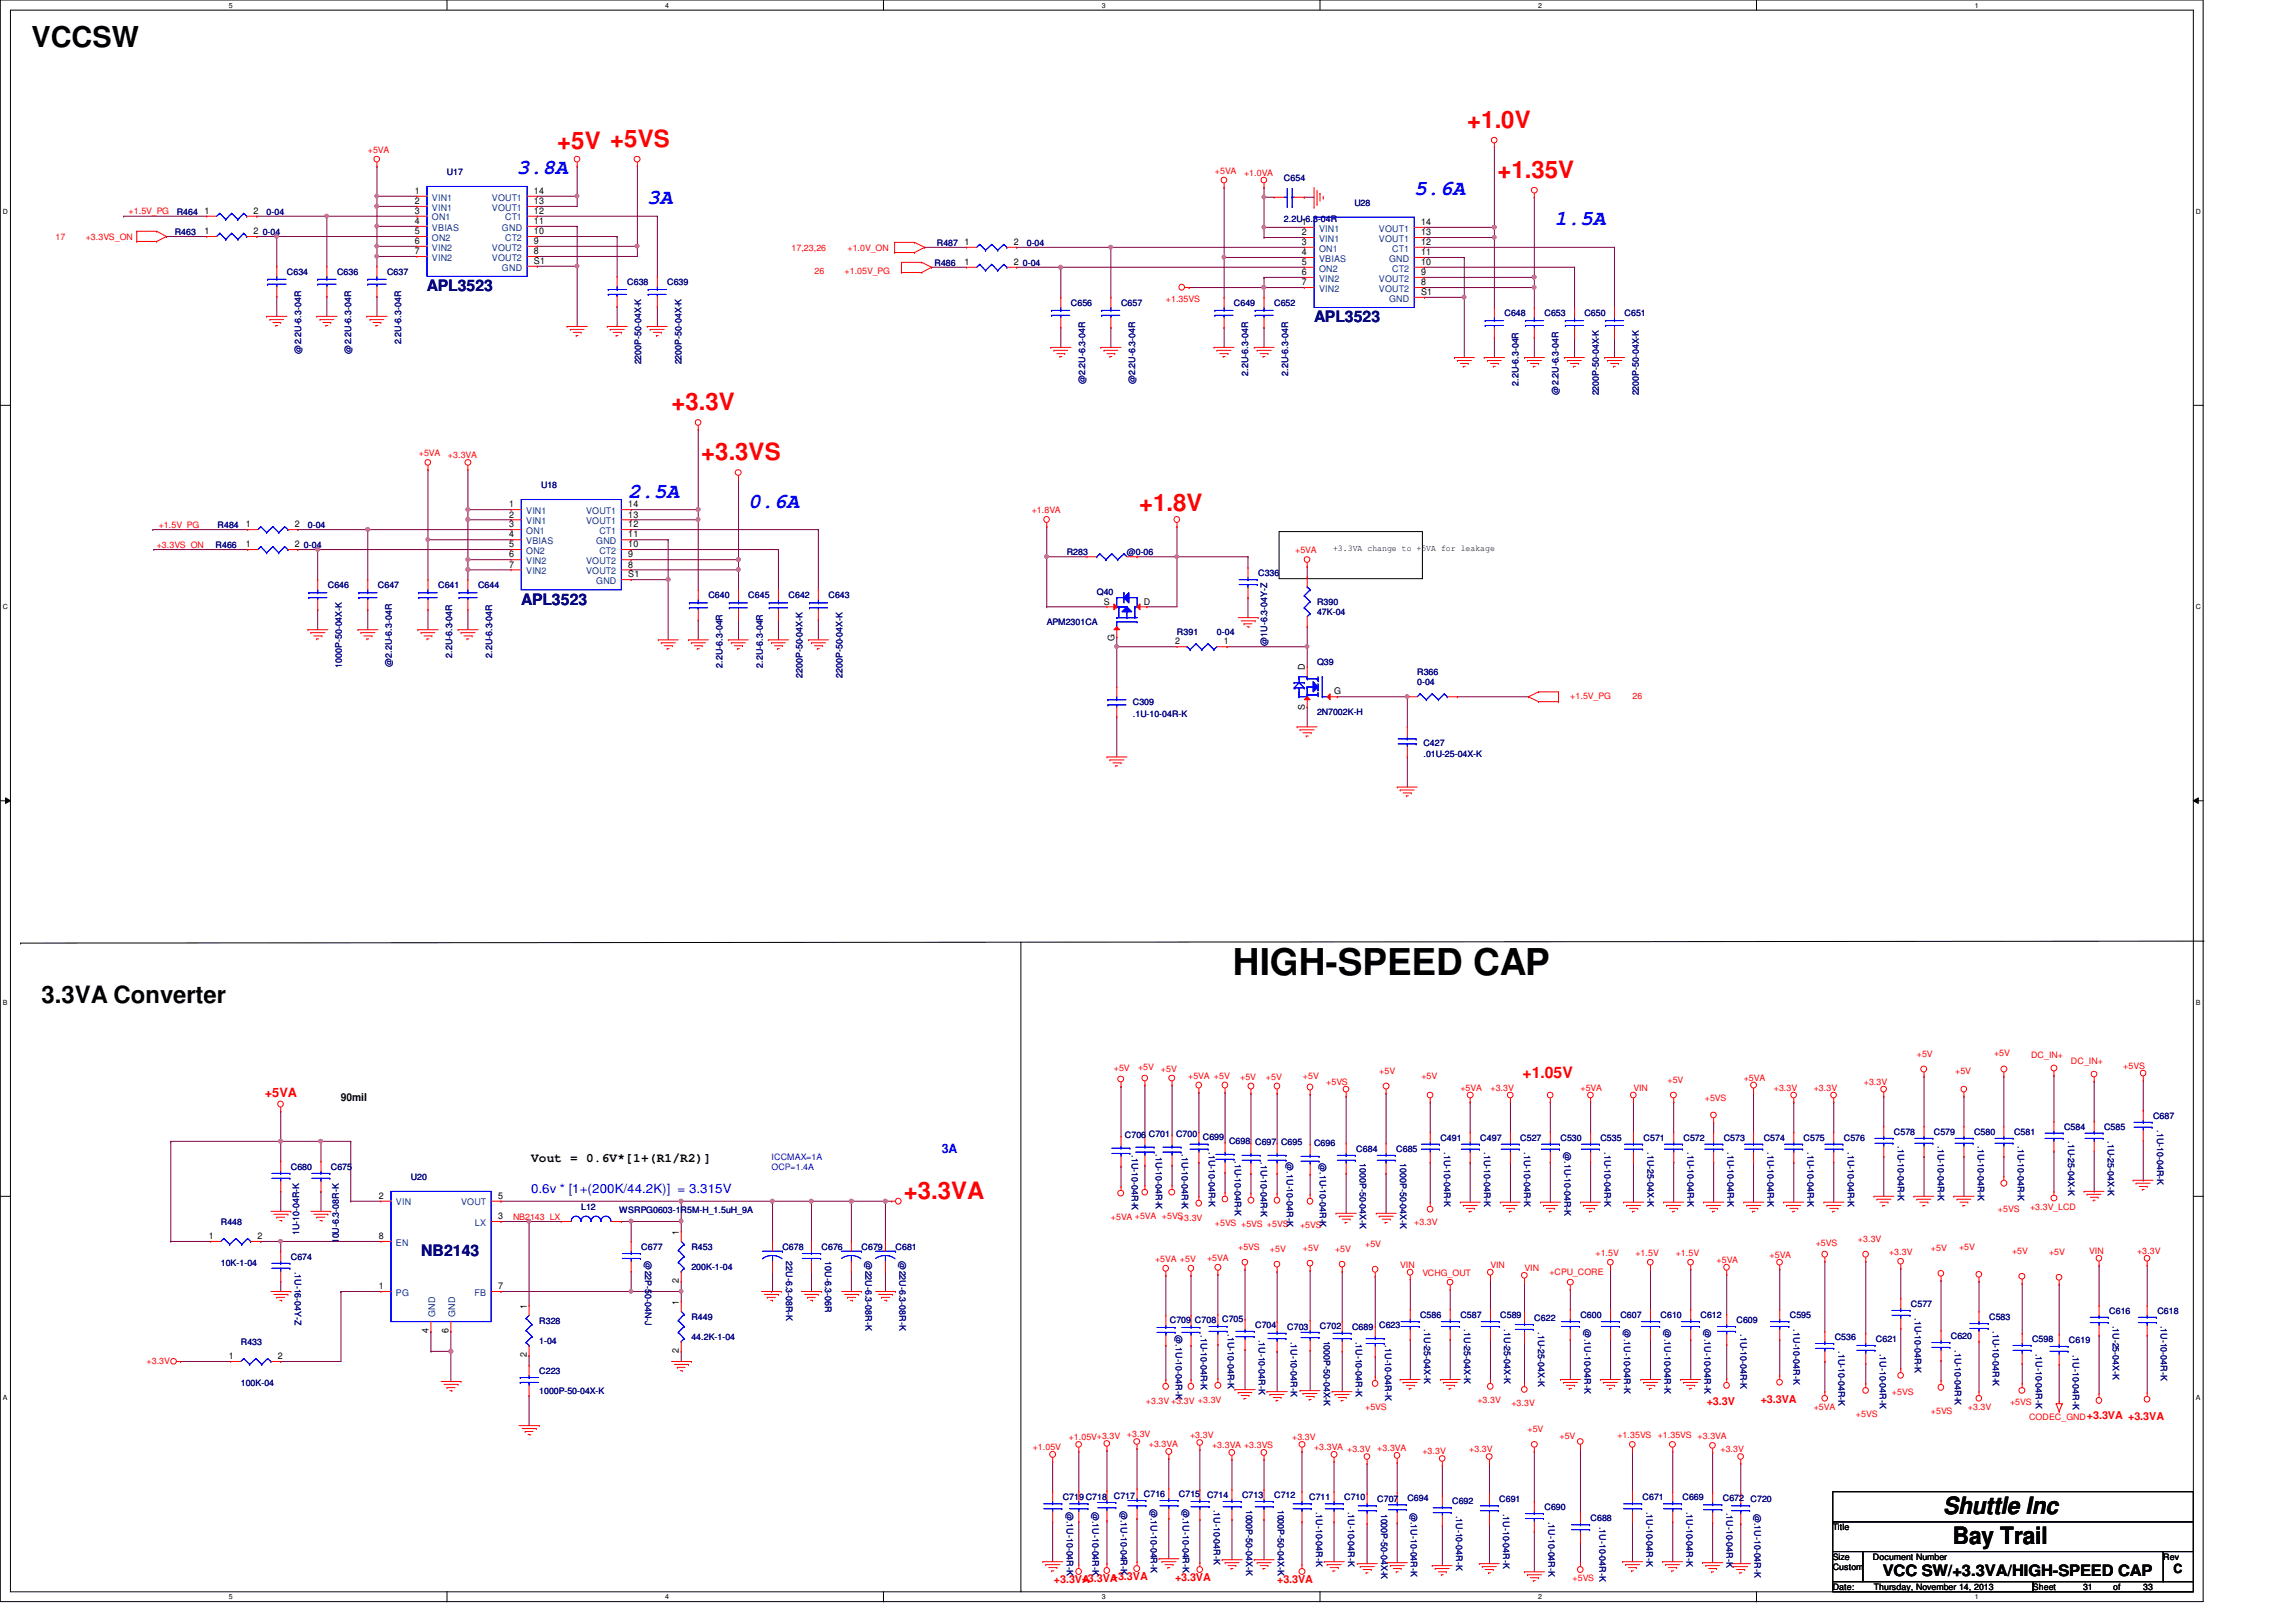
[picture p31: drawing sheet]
<svg xmlns="http://www.w3.org/2000/svg" width="297mm" height="210mm" viewBox="0 0 297 210" stroke-linecap="round" stroke-linejoin="round" font-family="sans-serif">
<defs><g id="words">
<text font-size="4.8" x="159.5" y="126.2">HIGH-SPEED CAP</text>
<text font-size="3.7" x="4.1" y="6.1">VCCSW</text>
<g font-size="3.1" fill="#f00">
<text x="189.8" y="16.5">+1.0V</text>
<text x="72.1" y="19.2">+5V +5VS</text>
<text x="193.7" y="23">+1.35V</text>
<text x="86.9" y="53">+3.3V</text>
<text x="90.7" y="59.5">+3.3VS</text>
<text x="147.4" y="66.1">+1.8V</text>
<text x="116.9" y="155.1">+3.3VA</text>
</g>
<g font-size="3.1">
<text x="5.4" y="129.8">3.3VA Converter</text>
<text x="251.4" y="195.9">Shuttle Inc</text>
<text x="252.6" y="199.8">Bay Trail</text>
</g>
<g font-size="2.7" fill="#00f">
<text x="66.9" y="22.6">3.8A</text>
<text x="83.7" y="26.5">3A</text>
<text x="183" y="25.3">5.6A</text>
<text x="201.1" y="29.2">1.5A</text>
<text x="81.3" y="64.4">2.5A</text>
<text x="96.8" y="65.7">0.6A</text>
</g>
<g font-size="2" fill="#000080">
<text x="55.2" y="37.7">APL3523</text>
<text x="170" y="41.7">APL3523</text>
<text x="67.4" y="78.2">APL3523</text>
<text x="54.5" y="162.6">NB2143</text>
</g>
<text font-size="2" fill="#f00" x="197" y="139.5">+1.05V</text>
<text font-size="2" x="243.6" y="204">VCC SW/+3.3VA/HIGH-SPEED CAP</text>
<text font-size="1.7" fill="#f00" x="34.2" y="141.9">+5VA</text>
<g font-size="1.7" fill="#00f">
<text x="121.8" y="149.2">3A</text>
<text x="68.7" y="154.3">0.6v * [1+(200K/44.2K)] = 3.315V</text>
</g>
<g font-size="1.7">
<text x="68.7" y="150.4">Vout = 0.6V*[1+(R1/R2)]</text>
<text x="281.2" y="203.6">C</text>
</g>
<text font-size="1.4" x="44.1" y="142.5">90mil</text>
<g font-size="1.4" fill="#f00">
<text x="220.8" y="181.8">+3.3V</text>
<text x="227.8" y="181.5">+3.3VA</text>
<text x="270" y="183.6">+3.3VA +3.3VA</text>
<text x="136.4" y="204.9">+3.3VA</text>
<text x="140" y="204.7">+3.3VA</text>
<text x="143.8" y="204.4">+3.3VA</text>
<text x="152" y="204.6">+3.3VA</text>
<text x="165.2" y="204.9">+3.3VA</text>
</g>
<g font-size="1.2">
<text x="26.5" y="27.7">1</text>
<text x="32.8" y="27.7">2</text>
<text x="53.7" y="25.1">1</text>
<text x="53.7" y="26.4">2</text>
<text x="53.7" y="27.7">3</text>
<text x="53.7" y="29">4</text>
<text x="69.1" y="27.7">12</text>
<text x="69.1" y="25.1">14</text>
<text x="69.1" y="29">11</text>
<text x="69.1" y="26.4">13</text>
<text x="168.4" y="29.1">1</text>
<text x="183.9" y="29.1">14</text>
<text x="26.5" y="30.3">1</text>
<text x="32.8" y="30.3">2</text>
<text x="53.7" y="31.6">6</text>
<text x="53.7" y="30.3">5</text>
<text x="53.7" y="32.9">7</text>
<text x="69.1" y="32.9">8</text>
<text x="69.1" y="30.3">10</text>
<text x="69.1" y="31.6">9</text>
<text x="69.1" y="34.2">S1</text>
<text x="124.8" y="34.3">1</text>
<text x="124.8" y="31.7">1</text>
<text x="131.1" y="34.3">2</text>
<text x="131.1" y="31.7">2</text>
<text x="168.4" y="35.6">6</text>
<text x="168.4" y="30.4">2</text>
<text x="168.4" y="34.3">5</text>
<text x="168.4" y="31.7">3</text>
<text x="168.4" y="33">4</text>
<text x="183.9" y="34.3">10</text>
<text x="183.9" y="31.7">12</text>
<text x="183.9" y="33">11</text>
<text x="183.9" y="30.4">13</text>
<text x="183.9" y="35.6">9</text>
<text x="168.4" y="36.9">7</text>
<text x="183.9" y="36.9">8</text>
<text x="183.9" y="38.2">S1</text>
<text x="65.9" y="65.7">1</text>
<text x="81.3" y="65.7">14</text>
<text x="31.8" y="68.2">1</text>
<text x="31.8" y="70.8">1</text>
<text x="38.1" y="68.2">2</text>
<text x="38.1" y="70.8">2</text>
<text x="65.9" y="67">2</text>
<text x="65.9" y="70.8">5</text>
<text x="65.9" y="68.2">3</text>
<text x="65.9" y="69.6">4</text>
<text x="81.3" y="70.8">10</text>
<text x="81.3" y="68.2">12</text>
<text x="81.3" y="69.6">11</text>
<text x="81.3" y="67">13</text>
<text x="65.9" y="72.1">6</text>
<text x="65.9" y="73.4">7</text>
<text x="81.3" y="73.4">8</text>
<text x="81.3" y="72.1">9</text>
<text x="81.3" y="74.7">S1</text>
<text x="142.8" y="78.2">S</text>
<text x="144.2" y="82.9" transform="rotate(-90 144.2 82.9)">G</text>
<text x="148" y="78.2">D</text>
<text x="152" y="83.4">2</text>
<text x="158.3" y="83.4">1</text>
<text x="168.8" y="86.7" transform="rotate(-90 168.8 86.7)">D</text>
<text x="172.6" y="89.9">G</text>
<text x="168.8" y="91.8" transform="rotate(-90 168.8 91.8)">S</text>
<text x="49" y="155.2">2</text>
<text x="64.4" y="155.2">5</text>
<text x="27" y="160.4">1</text>
<text x="33.3" y="160.4">2</text>
<text x="49" y="160.4">8</text>
<text x="64.4" y="157.8">3</text>
<text x="87.8" y="159.8" transform="rotate(-90 87.8 159.8)">1</text>
<text x="49" y="166.8">1</text>
<text x="64.4" y="166.8">7</text>
<text x="87.8" y="166.1" transform="rotate(-90 87.8 166.1)">2</text>
<text x="55.5" y="172.6" transform="rotate(-90 55.5 172.6)">4</text>
<text x="58" y="172.6" transform="rotate(-90 58 172.6)">6</text>
<text x="68.2" y="169.3" transform="rotate(-90 68.2 169.3)">1</text>
<text x="87.8" y="168.8" transform="rotate(-90 87.8 168.8)">1</text>
<text x="29.6" y="175.9">1</text>
<text x="35.9" y="175.9">2</text>
<text x="68.2" y="175.6" transform="rotate(-90 68.2 175.6)">2</text>
<text x="87.8" y="175.1" transform="rotate(-90 87.8 175.1)">2</text>
</g>
<g font-size="1.2" fill="#004080">
<text x="55.9" y="26">VIN1</text>
<text x="55.9" y="27.3">VIN1</text>
<text x="55.9" y="28.5">ON1</text>
<text x="55.9" y="29.8">VBIAS</text>
<text x="63.6" y="26">VOUT1</text>
<text x="63.6" y="27.3">VOUT1</text>
<text x="64.9" y="29.8">GND</text>
<text x="65.4" y="28.5">CT1</text>
<text x="170.6" y="30">VIN1</text>
<text x="178.4" y="30">VOUT1</text>
<text x="55.9" y="32.4">VIN2</text>
<text x="55.9" y="31.2">ON2</text>
<text x="55.9" y="33.7">VIN2</text>
<text x="63.6" y="33.7">VOUT2</text>
<text x="63.6" y="32.4">VOUT2</text>
<text x="64.9" y="35">GND</text>
<text x="65.4" y="31.2">CT2</text>
<text x="170.6" y="31.3">VIN1</text>
<text x="170.6" y="35.1">ON2</text>
<text x="170.6" y="32.6">ON1</text>
<text x="170.6" y="33.9">VBIAS</text>
<text x="178.4" y="31.3">VOUT1</text>
<text x="179.7" y="33.9">GND</text>
<text x="180.1" y="35.1">CT2</text>
<text x="180.1" y="32.6">CT1</text>
<text x="170.6" y="36.4">VIN2</text>
<text x="170.6" y="37.8">VIN2</text>
<text x="178.4" y="37.8">VOUT2</text>
<text x="178.4" y="36.4">VOUT2</text>
<text x="179.7" y="39">GND</text>
<text x="68.1" y="66.5">VIN1</text>
<text x="68.1" y="67.8">VIN1</text>
<text x="68.1" y="71.7">ON2</text>
<text x="68.1" y="69.1">ON1</text>
<text x="68.1" y="70.4">VBIAS</text>
<text x="75.8" y="66.5">VOUT1</text>
<text x="75.8" y="67.8">VOUT1</text>
<text x="77.1" y="70.4">GND</text>
<text x="77.6" y="71.7">CT2</text>
<text x="77.6" y="69.1">CT1</text>
<text x="68.1" y="73">VIN2</text>
<text x="68.1" y="74.3">VIN2</text>
<text x="75.8" y="74.3">VOUT2</text>
<text x="75.8" y="73">VOUT2</text>
<text x="77.1" y="75.6">GND</text>
<text x="51.2" y="156">VIN</text>
<text x="59.6" y="156">VOUT</text>
<text x="51.2" y="161.2">EN</text>
<text x="61.4" y="158.6">LX</text>
<text x="51.2" y="167.7">PG</text>
<text x="61.4" y="167.7">FB</text>
<text x="56.3" y="170.4" transform="rotate(-90 56.3 170.4)">GND</text>
<text x="58.9" y="170.4" transform="rotate(-90 58.9 170.4)">GND</text>
</g>
<g font-size="1.1" fill="#f00">
<text x="47.6" y="19.8">+5VA</text>
<text x="157.2" y="22.5">+5VA</text>
<text x="160.9" y="22.7">+1.0VA</text>
<text x="16.6" y="27.7">+1.5V_PG</text>
<text x="7.2" y="31">17</text>
<text x="11.1" y="31">+3.3VS_ON</text>
<text x="102.4" y="32.5">17,23,26</text>
<text x="105.4" y="35.4">26</text>
<text x="109.3" y="35.4">+1.05V_PG</text>
<text x="109.6" y="32.5">+1.0V_ON</text>
<text x="150.8" y="39.1">+1.35VS</text>
<text x="54.2" y="59">+5VA</text>
<text x="58" y="59.3">+3.3VA</text>
<text x="20.3" y="70.9">+3.3VS_ON</text>
<text x="20.5" y="68.3">+1.5V_PG</text>
<text x="133.5" y="66.4">+1.8VA</text>
<text x="167.6" y="71.6">+5VA</text>
<text x="203.2" y="90.5">+1.5V_PG</text>
<text x="211.2" y="90.5">26</text>
<text x="248" y="136.7">+5V</text>
<text x="258" y="136.6">+5V</text>
<text x="262.8" y="136.9">DC_IN+</text>
<text x="267.9" y="137.7">DC_IN+</text>
<text x="144.1" y="138.6">+5V</text>
<text x="147.2" y="138.4">+5V</text>
<text x="150.2" y="138.7">+5V</text>
<text x="153.7" y="139.6">+5VA +5V</text>
<text x="160.4" y="139.7">+5V</text>
<text x="163.8" y="139.7">+5V</text>
<text x="168.6" y="139.6">+5V</text>
<text x="171.6" y="140.4">+5VS</text>
<text x="178.4" y="138.9">+5V</text>
<text x="183.9" y="139.6">+5V</text>
<text x="188.9" y="141.1">+5VA</text>
<text x="192.8" y="141.1">+3.3V</text>
<text x="204.5" y="141.1">+5VA</text>
<text x="211.3" y="141.1">VIN</text>
<text x="215.7" y="140.1">+5V</text>
<text x="220.6" y="142.5">+5VS</text>
<text x="225.6" y="139.9">+5VA</text>
<text x="229.5" y="141.1">+3.3V</text>
<text x="234.7" y="141.1">+3.3V</text>
<text x="241.1" y="140.4">+3.3V</text>
<text x="252.9" y="138.9">+5V</text>
<text x="274.7" y="138.3">+5VS</text>
<text x="66.4" y="157.8">NB2143_LX</text>
<text x="143.7" y="157.9">+5VA +5VA +5VS</text>
<text x="152.5" y="158">+3.3V</text>
<text x="157.2" y="158.6">+5VS +5VS +5VS</text>
<text x="160.2" y="161.8">+5VS</text>
<text x="168.2" y="158.9">+5VS</text>
<text x="168.6" y="161.9">+5V</text>
<text x="176.6" y="161.4">+5V</text>
<text x="183" y="158.5">+3.3V</text>
<text x="234.9" y="161.2">+5VS</text>
<text x="240.4" y="160.7">+3.3V</text>
<text x="249.8" y="161.9">+5V</text>
<text x="253.4" y="161.8">+5V</text>
<text x="258.5" y="156.8">+5VS</text>
<text x="262.6" y="156.5">+3.3V_LCD</text>
<text x="149.4" y="163.3">+5VA +5V</text>
<text x="156.2" y="163.2">+5VA</text>
<text x="164.3" y="162">+5V</text>
<text x="172.7" y="162">+5V</text>
<text x="181.1" y="164.1">VIN</text>
<text x="184" y="165.1">VCHG_OUT</text>
<text x="192.8" y="164.1">VIN</text>
<text x="197.2" y="164.5">VIN</text>
<text x="200.4" y="165">+CPU_CORE</text>
<text x="206.4" y="162.5">+1.5V</text>
<text x="211.6" y="162.5">+1.5V</text>
<text x="216.8" y="162.5">+1.5V</text>
<text x="222.1" y="163.4">+5VA</text>
<text x="228.9" y="162.8">+5VA</text>
<text x="244.4" y="162.4">+3.3V</text>
<text x="260.3" y="162.3">+5V</text>
<text x="265.1" y="162.4">+5V</text>
<text x="270.3" y="162.3">VIN</text>
<text x="276.5" y="162.3">+3.3V</text>
<text x="19" y="176.5">+3.3V</text>
<text x="145.8" y="186">+3.3V</text>
<text x="148.2" y="181.7">+3.3V +3.3V +3.3V</text>
<text x="176.6" y="182.5">+5VS</text>
<text x="191.1" y="181.6">+3.3V</text>
<text x="195.5" y="181.9">+3.3V</text>
<text x="197.6" y="185.3">+5V</text>
<text x="234.7" y="182.5">+5VA</text>
<text x="240.1" y="183.4">+5VS</text>
<text x="244.8" y="180.6">+5VS</text>
<text x="249.8" y="183">+5VS</text>
<text x="254.6" y="182.5">+3.3V</text>
<text x="260.1" y="181.8">+5VS</text>
<text x="262.5" y="183.8">CODEC_GND</text>
<text x="133.6" y="187.7">+1.05V</text>
<text x="138.3" y="186.4">+1.05V+3.3V</text>
<text x="148.6" y="187.3">+3.3VA</text>
<text x="154" y="186.1">+3.3V</text>
<text x="156.8" y="187.4">+3.3VA +3.3VS</text>
<text x="167.2" y="186.4">+3.3V</text>
<text x="170" y="187.7">+3.3VA +3.3V</text>
<text x="178.2" y="187.8">+3.3VA</text>
<text x="184" y="188.2">+3.3V</text>
<text x="190.1" y="187.9">+3.3V</text>
<text x="201.8" y="186.2">+5V</text>
<text x="209.3" y="186.1">+1.35VS</text>
<text x="214.5" y="186.1">+1.35VS +3.3VA</text>
<text x="222.6" y="187.9">+3.3V</text>
<text x="203.5" y="204.6">+5VS</text>
</g>
<g font-size="1.1" fill="#000080">
<text x="57.8" y="22.6">U17</text>
<text x="166.1" y="23.4">C654</text>
<text x="22.9" y="27.8">R464</text>
<text x="34.5" y="27.8">0-04</text>
<text x="166.1" y="28.7">2.2U-6.3-04R</text>
<text x="175.2" y="26.6">U28</text>
<text x="22.6" y="30.4">R463</text>
<text x="34" y="30.4">0-04</text>
<text x="37.1" y="35.6">C634</text>
<text x="43.6" y="35.6">C636</text>
<text x="50.1" y="35.6">C637</text>
<text x="120.9" y="34.4">R486</text>
<text x="121.2" y="31.8">R487</text>
<text x="132.3" y="34.4">0-04</text>
<text x="132.8" y="31.8">0-04</text>
<text x="81.1" y="36.9">C638</text>
<text x="86.3" y="36.9">C639</text>
<text x="138.6" y="39.6">C656</text>
<text x="145" y="39.6">C657</text>
<text x="159.6" y="39.6">C649</text>
<text x="164.8" y="39.6">C652</text>
<text x="194.6" y="40.9">C648</text>
<text x="199.8" y="40.9">C653</text>
<text x="205" y="40.9">C650</text>
<text x="210.2" y="40.9">C651</text>
<text x="38.9" y="45.8" transform="rotate(-90 38.9 45.8)">@2.2U-6.3-04R</text>
<text x="45.4" y="45.8" transform="rotate(-90 45.4 45.8)">@2.2U-6.3-04R</text>
<text x="51.9" y="44.6" transform="rotate(-90 51.9 44.6)">2.2U-6.3-04R</text>
<text x="83" y="47.2" transform="rotate(-90 83 47.2)">2200P-50-04X-K</text>
<text x="88.2" y="47.2" transform="rotate(-90 88.2 47.2)">2200P-50-04X-K</text>
<text x="140.4" y="49.7" transform="rotate(-90 140.4 49.7)">@2.2U-6.3-04R</text>
<text x="146.9" y="49.7" transform="rotate(-90 146.9 49.7)">@2.2U-6.3-04R</text>
<text x="161.5" y="48.6" transform="rotate(-90 161.5 48.6)">2.2U-6.3-04R</text>
<text x="166.7" y="48.6" transform="rotate(-90 166.7 48.6)">2.2U-6.3-04R</text>
<text x="196.5" y="49.9" transform="rotate(-90 196.5 49.9)">2.2U-6.3-04R</text>
<text x="201.6" y="51.1" transform="rotate(-90 201.6 51.1)">@2.2U-6.3-04R</text>
<text x="206.8" y="51.2" transform="rotate(-90 206.8 51.2)">2200P-50-04X-K</text>
<text x="212" y="51.2" transform="rotate(-90 212 51.2)">2200P-50-04X-K</text>
<text x="70" y="63.2">U18</text>
<text x="27.9" y="71">R466</text>
<text x="28.1" y="68.4">R484</text>
<text x="39.3" y="71">0-04</text>
<text x="39.8" y="68.4">0-04</text>
<text x="138" y="71.8">R283</text>
<text x="145.8" y="71.8">@0-06</text>
<text x="42.4" y="76.1">C646</text>
<text x="48.9" y="76.1">C647</text>
<text x="56.7" y="76.1">C641</text>
<text x="61.8" y="76.1">C644</text>
<text x="91.6" y="77.4">C640</text>
<text x="96.8" y="77.4">C645</text>
<text x="102" y="77.4">C642</text>
<text x="107.2" y="77.4">C643</text>
<text x="141.9" y="77">Q40</text>
<text x="162.8" y="74.5">C336</text>
<text x="135.4" y="80.9">APM2301CA</text>
<text x="152.3" y="82.2">R391</text>
<text x="157.4" y="82.2">0-04</text>
<text x="164" y="83.6" transform="rotate(-90 164 83.6)">@1U-6.3-04Y-Z</text>
<text x="170.4" y="78.3">R390</text>
<text x="170.4" y="79.6">47K-04</text>
<text x="44.2" y="86.4" transform="rotate(-90 44.2 86.4)">1000P-50-04X-K</text>
<text x="50.7" y="86.3" transform="rotate(-90 50.7 86.3)">@2.2U-6.3-04R</text>
<text x="58.5" y="85.1" transform="rotate(-90 58.5 85.1)">2.2U-6.3-04R</text>
<text x="63.7" y="85.1" transform="rotate(-90 63.7 85.1)">2.2U-6.3-04R</text>
<text x="93.5" y="86.4" transform="rotate(-90 93.5 86.4)">2.2U-6.3-04R</text>
<text x="98.7" y="86.4" transform="rotate(-90 98.7 86.4)">2.2U-6.3-04R</text>
<text x="103.8" y="87.7" transform="rotate(-90 103.8 87.7)">2200P-50-04X-K</text>
<text x="109" y="87.7" transform="rotate(-90 109 87.7)">2200P-50-04X-K</text>
<text x="170.4" y="86.1">Q39</text>
<text x="183.3" y="87.4">R366</text>
<text x="183.3" y="88.7">0-04</text>
<text x="146.6" y="91.3">C309</text>
<text x="146.6" y="92.8">.1U-10-04R-K</text>
<text x="170.4" y="92.6">2N7002K-H</text>
<text x="184.1" y="96.5">C427</text>
<text x="184.1" y="98">.01U-25-04X-K</text>
<text x="145.5" y="147.2">C706 C701 C700 C699</text>
<text x="146.4" y="149.5" transform="rotate(90 146.4 149.5)">.1U-10-04R-K</text>
<text x="149.5" y="149.4" transform="rotate(90 149.5 149.4)">.1U-10-04R-K</text>
<text x="152.9" y="149.4" transform="rotate(90 152.9 149.4)">.1U-10-04R-K</text>
<text x="156.4" y="149.1" transform="rotate(90 156.4 149.1)">.1U-10-04R-K</text>
<text x="159" y="148">C698 C697 C695</text>
<text x="170" y="148.3">C696</text>
<text x="175.5" y="149.1">C684</text>
<text x="180.6" y="149.1">C685</text>
<text x="186.3" y="147.6">C491</text>
<text x="186.8" y="149.1" transform="rotate(90 186.8 149.1)">.1U-10-04R-K</text>
<text x="191.5" y="147.6">C497</text>
<text x="192" y="149.1" transform="rotate(90 192 149.1)">.1U-10-04R-K</text>
<text x="196.7" y="147.6">C527</text>
<text x="197.2" y="149.1" transform="rotate(90 197.2 149.1)">.1U-10-04R-K</text>
<text x="201.9" y="147.6">C530</text>
<text x="202.4" y="149.1" transform="rotate(90 202.4 149.1)">@.1U-10-04R-K</text>
<text x="207" y="147.6">C535</text>
<text x="207.6" y="149.1" transform="rotate(90 207.6 149.1)">.1U-10-04R-K</text>
<text x="212.6" y="147.6">C571</text>
<text x="213.1" y="149.1" transform="rotate(90 213.1 149.1)">.1U-25-04X-K</text>
<text x="217.8" y="147.6">C572</text>
<text x="218.3" y="149.1" transform="rotate(90 218.3 149.1)">.1U-10-04R-K</text>
<text x="223" y="147.6">C573</text>
<text x="223.5" y="149.1" transform="rotate(90 223.5 149.1)">.1U-10-04R-K</text>
<text x="228.2" y="147.6">C574</text>
<text x="228.7" y="149.1" transform="rotate(90 228.7 149.1)">.1U-10-04R-K</text>
<text x="233.3" y="147.6">C575</text>
<text x="233.8" y="149.1" transform="rotate(90 233.8 149.1)">.1U-10-04R-K</text>
<text x="238.5" y="147.6">C576</text>
<text x="239.1" y="149.1" transform="rotate(90 239.1 149.1)">.1U-10-04R-K</text>
<text x="245" y="146.9">C578</text>
<text x="245.5" y="148.3" transform="rotate(90 245.5 148.3)">.1U-10-04R-K</text>
<text x="250.2" y="146.9">C579</text>
<text x="250.7" y="148.3" transform="rotate(90 250.7 148.3)">.1U-10-04R-K</text>
<text x="255.4" y="146.9">C580</text>
<text x="255.9" y="148.3" transform="rotate(90 255.9 148.3)">.1U-10-04R-K</text>
<text x="260.6" y="146.9">C581</text>
<text x="261.1" y="148.3" transform="rotate(90 261.1 148.3)">.1U-10-04R-K</text>
<text x="267" y="146.2">C584</text>
<text x="267.5" y="147.7" transform="rotate(90 267.5 147.7)">.1U-25-04X-K</text>
<text x="272.2" y="146.2">C585</text>
<text x="272.7" y="147.7" transform="rotate(90 272.7 147.7)">.1U-25-04X-K</text>
<text x="278.6" y="144.8">C687</text>
<text x="279.1" y="146.3" transform="rotate(90 279.1 146.3)">.1U-10-04R-K</text>
<text x="37.6" y="151.4">C680</text>
<text x="42.8" y="151.4">C675</text>
<text x="53.2" y="152.7">U20</text>
<text x="159.8" y="150.3" transform="rotate(90 159.8 150.3)">.1U-10-04R-K</text>
<text x="163.1" y="150.4" transform="rotate(90 163.1 150.4)">.1U-10-04R-K</text>
<text x="166.5" y="150.4" transform="rotate(90 166.5 150.4)">@.1U-10-04R-K</text>
<text x="170.8" y="150.5" transform="rotate(90 170.8 150.5)">@.1U-10-04R-K</text>
<text x="175.9" y="150.5" transform="rotate(90 175.9 150.5)">1000P-50-04X-K</text>
<text x="181.1" y="150.5" transform="rotate(90 181.1 150.5)">1000P-50-04X-K</text>
<text x="28.6" y="158.5">R448</text>
<text x="38.7" y="159.9" transform="rotate(-90 38.7 159.9)">1U-10-04R-K</text>
<text x="43.9" y="160.9" transform="rotate(-90 43.9 160.9)">10U-6.3-08R-K</text>
<text x="75.2" y="156.5">L12</text>
<text x="80.1" y="157">WSRPG0603-1R5M-H_1.5uH_9A</text>
<text x="83" y="161.8">C677</text>
<text x="89.4" y="161.8">R453</text>
<text x="101.2" y="161.8">C678</text>
<text x="106.3" y="161.8">C676</text>
<text x="111.5" y="161.8">C679</text>
<text x="115.9" y="161.8">C681</text>
<text x="28.6" y="163.8">10K-1-04</text>
<text x="37.6" y="163">C674</text>
<text x="38.1" y="164.5" transform="rotate(90 38.1 164.5)">.1U-16-04Y-Z</text>
<text x="83.5" y="163.2" transform="rotate(90 83.5 163.2)">@22P-50-04N-J</text>
<text x="89.4" y="164.3">200K-1-04</text>
<text x="101.7" y="163.2" transform="rotate(90 101.7 163.2)">22U-6.3-08R-K</text>
<text x="106.8" y="163.2" transform="rotate(90 106.8 163.2)">10U-6.3-06R</text>
<text x="112" y="163.2" transform="rotate(90 112 163.2)">@22U-6.3-08R-K</text>
<text x="116.4" y="163.2" transform="rotate(90 116.4 163.2)">@22U-6.3-08R-K</text>
<text x="69.8" y="171.3">R328</text>
<text x="69.8" y="173.9">1-04</text>
<text x="89.4" y="170.8">R449</text>
<text x="89.4" y="173.4">44.2K-1-04</text>
<text x="151.3" y="171.2">C709 C708 C705</text>
<text x="152.1" y="172.8" transform="rotate(90 152.1 172.8)">@.1U-10-04R-K</text>
<text x="155.4" y="172.8" transform="rotate(90 155.4 172.8)">.1U-10-04R-K</text>
<text x="158.8" y="172.7" transform="rotate(90 158.8 172.7)">.1U-10-04R-K</text>
<text x="162.4" y="171.8">C704</text>
<text x="162.9" y="173.4" transform="rotate(90 162.9 173.4)">.1U-10-04R-K</text>
<text x="166.5" y="172.1">C703</text>
<text x="167" y="173.6" transform="rotate(90 167 173.6)">.1U-10-04R-K</text>
<text x="170.8" y="172">C702</text>
<text x="171.3" y="173.5" transform="rotate(90 171.3 173.5)">1000P-50-04X-K</text>
<text x="174.9" y="172.1">C689</text>
<text x="175.4" y="173.6" transform="rotate(90 175.4 173.6)">.1U-10-04R-K</text>
<text x="178.4" y="171.8">C623</text>
<text x="183.7" y="170.6">C586</text>
<text x="184.2" y="172" transform="rotate(90 184.2 172)">.1U-25-04X-K</text>
<text x="188.9" y="170.6">C587</text>
<text x="189.4" y="172" transform="rotate(90 189.4 172)">.1U-25-04X-K</text>
<text x="194.1" y="170.6">C589</text>
<text x="194.6" y="172" transform="rotate(90 194.6 172)">.1U-25-04X-K</text>
<text x="198.5" y="170.9">C622</text>
<text x="199" y="172.4" transform="rotate(90 199 172.4)">.1U-25-04X-K</text>
<text x="204.5" y="170.6">C600</text>
<text x="205" y="172" transform="rotate(90 205 172)">@.1U-10-04R-K</text>
<text x="209.6" y="170.6">C607</text>
<text x="210.1" y="172" transform="rotate(90 210.1 172)">@.1U-10-04R-K</text>
<text x="214.8" y="170.6">C610</text>
<text x="215.3" y="172" transform="rotate(90 215.3 172)">@.1U-10-04R-K</text>
<text x="220" y="170.6">C612</text>
<text x="220.5" y="172" transform="rotate(90 220.5 172)">@.1U-10-04R-K</text>
<text x="224.7" y="171.2">C609</text>
<text x="225.2" y="172.7" transform="rotate(90 225.2 172.7)">.1U-10-04R-K</text>
<text x="231.6" y="170.6">C595</text>
<text x="232" y="172" transform="rotate(90 232 172)">.1U-10-04R-K</text>
<text x="237.4" y="173.4">C536</text>
<text x="242.7" y="173.7">C621</text>
<text x="247.2" y="169.1">C577</text>
<text x="247.7" y="170.6" transform="rotate(90 247.7 170.6)">.1U-10-04R-K</text>
<text x="252.4" y="173.3">C620</text>
<text x="257.3" y="170.8">C583</text>
<text x="257.8" y="172.3" transform="rotate(90 257.8 172.3)">.1U-10-04R-K</text>
<text x="262.9" y="173.7">C598</text>
<text x="267.7" y="173.8">C619</text>
<text x="272.9" y="170.1">C616</text>
<text x="273.3" y="171.5" transform="rotate(90 273.3 171.5)">.1U-25-04X-K</text>
<text x="279.1" y="170.1">C618</text>
<text x="279.6" y="171.5" transform="rotate(90 279.6 171.5)">.1U-10-04R-K</text>
<text x="31.2" y="174.1">R433</text>
<text x="31.2" y="179.4">100K-04</text>
<text x="69.8" y="177.8">C223</text>
<text x="179.2" y="174.1" transform="rotate(90 179.2 174.1)">.1U-10-04R-K</text>
<text x="237.9" y="174.9" transform="rotate(90 237.9 174.9)">.1U-10-04R-K</text>
<text x="243.2" y="175.2" transform="rotate(90 243.2 175.2)">.1U-10-04R-K</text>
<text x="252.9" y="174.8" transform="rotate(90 252.9 174.8)">.1U-10-04R-K</text>
<text x="263.4" y="175.2" transform="rotate(90 263.4 175.2)">.1U-10-04R-K</text>
<text x="268.2" y="175.3" transform="rotate(90 268.2 175.3)">.1U-10-04R-K</text>
<text x="69.8" y="180.4">1000P-50-04X-K</text>
<text x="137.5" y="194.1">C719 C718</text>
<text x="138" y="195.6" transform="rotate(90 138 195.6)">@.1U-10-04R-K</text>
<text x="141.3" y="195.6" transform="rotate(90 141.3 195.6)">@.1U-10-04R-K</text>
<text x="144.1" y="194">C717</text>
<text x="145" y="195.5" transform="rotate(90 145 195.5)">@.1U-10-04R-K</text>
<text x="148" y="193.8">C716</text>
<text x="148.9" y="195.2" transform="rotate(90 148.9 195.2)">@.1U-10-04R-K</text>
<text x="152.5" y="193.8">C715</text>
<text x="153" y="195.2" transform="rotate(90 153 195.2)">@.1U-10-04R-K</text>
<text x="156.2" y="193.9">C714</text>
<text x="157.1" y="195.4" transform="rotate(90 157.1 195.4)">.1U-10-04R-K</text>
<text x="160.7" y="193.9">C713</text>
<text x="161.2" y="195.4" transform="rotate(90 161.2 195.4)">1000P-50-04X-K</text>
<text x="164.8" y="193.9">C712</text>
<text x="165.3" y="195.4" transform="rotate(90 165.3 195.4)">1000P-50-04X-K</text>
<text x="169.4" y="194.1">C711</text>
<text x="170.3" y="195.6" transform="rotate(90 170.3 195.6)">.1U-10-04R-K</text>
<text x="173.9" y="194.1">C710</text>
<text x="174.4" y="195.6" transform="rotate(90 174.4 195.6)">.1U-10-04R-K</text>
<text x="178.2" y="194.4">C707</text>
<text x="178.7" y="195.9" transform="rotate(90 178.7 195.9)">1000P-50-04X-K</text>
<text x="182.1" y="194.3">C694</text>
<text x="182.5" y="195.7" transform="rotate(90 182.5 195.7)">@.1U-10-04R-K</text>
<text x="187.9" y="194.6">C692</text>
<text x="188.4" y="196.1" transform="rotate(90 188.4 196.1)">.1U-10-04R-K</text>
<text x="194" y="194.4">C691</text>
<text x="194.5" y="195.9" transform="rotate(90 194.5 195.9)">.1U-10-04R-K</text>
<text x="199.8" y="195.4">C690</text>
<text x="200.3" y="196.9" transform="rotate(90 200.3 196.9)">.1U-10-04R-K</text>
<text x="205.8" y="196.8">C688</text>
<text x="206.9" y="197.6" transform="rotate(90 206.9 197.6)">.1U-10-04R-K</text>
<text x="212.5" y="194.1">C671</text>
<text x="213" y="195.6" transform="rotate(90 213 195.6)">.1U-10-04R-K</text>
<text x="217.7" y="194.1">C669</text>
<text x="218.2" y="195.6" transform="rotate(90 218.2 195.6)">.1U-10-04R-K</text>
<text x="222.9" y="194.3">C672</text>
<text x="223.3" y="195.7" transform="rotate(90 223.3 195.7)">.1U-10-04R-K</text>
<text x="226.5" y="194.4">C720</text>
<text x="227" y="195.9" transform="rotate(90 227 195.9)">@.1U-10-04R-K</text>
</g>
<g font-size="1.1">
<text x="172.5" y="71.3">+3.3VA change to +5VA for leakage</text>
<text x="237.1" y="198">Title</text>
<text x="237.1" y="201.9">Size</text>
<text x="237.1" y="203.2">Custom</text>
<text x="242.3" y="201.9">Document Number</text>
<text x="279.9" y="201.9">Rev</text>
<text x="237.1" y="205.8">Date:</text>
<text x="242.4" y="205.8">Thursday, November 14, 2013</text>
<text x="263" y="205.8">Sheet</text>
<text x="269.5" y="205.8">31</text>
<text x="273.4" y="205.8">of</text>
<text x="277.3" y="205.8">33</text>
</g>
<g font-size="1.1" fill="#00f">
<text x="99.8" y="150.1">ICCMAX=1A</text>
<text x="99.8" y="151.4">OCP=1.4A</text>
</g>
<g font-size=".9">
<text x="29.6" y="1">5</text>
<text x="86.1" y="1">4</text>
<text x="142.5" y="1">3</text>
<text x="199" y="1">2</text>
<text x="255.5" y="1">1</text>
<text x=".4" y="27.7">D</text>
<text x="284.1" y="27.7">D</text>
<text x=".4" y="78.8">C</text>
<text x="284.1" y="78.8">C</text>
<text x=".4" y="130">B</text>
<text x="284.1" y="130">B</text>
<text x=".4" y="181.2">A</text>
<text x="284.1" y="181.2">A</text>
<text x="29.6" y="207">5</text>
<text x="86.1" y="207">4</text>
<text x="142.5" y="207">3</text>
<text x="199" y="207">2</text>
<text x="255.5" y="207">1</text>
</g>
</g></defs>
<path d="M0 0h285v207.3h-285zM1.4 1.3h282.4v204.7h-282.4z" fill="none" stroke="#000" stroke-width=".13"/>
<g fill="#fff">
<path d="M29.6 .2h.5v1h-.5z"/>
<path d="M29.6 206.2h.5v1h-.5z"/>
</g>
<path d="M57.8 0v1.3M57.8 206v1.3" fill="none" stroke="#000" stroke-width=".13"/>
<g fill="#fff">
<path d="M86.1 .2h.5v1h-.5z"/>
<path d="M86.1 206.2h.5v1h-.5z"/>
</g>
<path d="M114.3 0v1.3M114.3 206v1.3" fill="none" stroke="#000" stroke-width=".13"/>
<g fill="#fff">
<path d="M142.5 .2h.5v1h-.5z"/>
<path d="M142.5 206.2h.5v1h-.5z"/>
</g>
<path d="M170.8 0v1.3M170.8 206v1.3" fill="none" stroke="#000" stroke-width=".13"/>
<g fill="#fff">
<path d="M199 .2h.5v1h-.5z"/>
<path d="M199 206.2h.5v1h-.5z"/>
</g>
<path d="M227.2 0v1.3M227.2 206v1.3" fill="none" stroke="#000" stroke-width=".13"/>
<g fill="#fff">
<path d="M255.5 .2h.5v1h-.5z"/>
<path d="M255.5 206.2h.5v1h-.5z"/>
<path d="M.4 26.9h.6v1h-.6z"/>
<path d="M284.1 26.9h.6v1h-.6z"/>
<path d="M.4 78h.6v1h-.6z"/>
<path d="M284.1 78h.6v1h-.6z"/>
</g>
<path d="M0 52.5h1.4M283.8 52.5h1.3" fill="none" stroke="#000" stroke-width=".13"/>
<g fill="#fff">
<path d="M.4 129.2h.6v1h-.6z"/>
<path d="M284.1 129.2h.6v1h-.6z"/>
</g>
<path d="M0 103.6h1.4M.7 103.3l.7 .3-.7 .4zM283.8 103.6l.6-.3v.7zM283.8 103.6h1.3" fill="none" stroke="#000" stroke-width=".13"/>
<path d="M.7 103.3l.7 .3-.7 .4zM283.8 103.6l.6-.3v.7z" fill="#000"/>
<g fill="#fff">
<path d="M.4 180.4h.5v1h-.5z"/>
<path d="M284.1 180.4h.5v1h-.5z"/>
</g>
<path d="M165.5 68.8h18.5v6.1h-18.5zM2.7 122h.1M132.1 121.9v84M285.2 121.8l-282.5 .2M0 154.8h1.4M283.8 154.8h1.3M132.1 205.9h.1" fill="none" stroke="#000" stroke-width=".13"/>
<g fill="none" stroke="#800040" stroke-width=".13">
<path d="M135.4 68.2h.1M135.4 68.2v3.9M152.3 68.2h.1M152.3 68.2v3.9M188.5 90.2h.1M188.5 90.2h9.2M259.2 139.3h.1M259.2 139.3v6.5M265.7 139.1h.1M265.7 139.1v6M195.4 150.4h.1M195.4 150.4v5.2"/>
<path d="M205.8 150.4h.1M205.8 142.6h.1M205.8 142.6v3.9M205.8 150.4v5.2M211.3 142.6h.1M211.3 142.6v3.9M216.5 150.4h.1M216.5 150.4v5.2M221.7 150.4h.1M221.7 150.4v5.2M232.1 142.6h.1M232.1 142.6v3.9"/>
<path d="M237.2 142.6h.1M237.2 142.6v3.9M248.9 149.6h.1M248.9 149.6v5.2M254.1 149.6h.1M254.1 149.6v5.2M182.5 173.4h.1M182.5 173.4v5.1M187.6 166.9h.1M187.6 173.4h.1M187.6 166.9v2.6M187.6 173.4v5.1"/>
<path d="M213.5 173.4h.1M213.5 164.3h.1M213.5 164.3v5.2M213.5 173.4v5.1M230.2 164.3h.1M230.2 164.3v5.2M256 165.8h.1M256 165.8v3.9"/>
</g>
<path d="M152.1 71.9h.3l.1 .1-.1 .2-.2 .1-.1-.1z" fill-rule="evenodd" fill="#f0f"/>
<path d="M152.1 71.9h.3l.1 .1-.1 .2-.2 .1-.1-.1z" fill="none" stroke="#f0f" stroke-width=".13"/>
<path d="M135.4 78.5h.1M135.4 78.5h7.8M148.4 78.5h.1M148.4 78.5h3.9M169.1 91.5h.1M169.1 91.5v2.6M173 90.2h.1M173 90.2h9.1M182.1 98h.1M182.1 98v3.9" fill="none" stroke="#800040" stroke-width=".13"/>
<path d="M181.9 90h.3l.1 .1-.1 .2-.2 .1-.1-.1z" fill-rule="evenodd" fill="#f0f"/>
<path d="M181.9 90h.3l.1 .1-.1 .2-.2 .1-.1-.1z" fill="none" stroke="#f0f" stroke-width=".13"/>
<path d="M144.5 83.7h.1M144.5 83.7v5.2M144.5 83.7h7.8M182.1 90.2h.1M182.1 90.2v3.9M192.8 165.6h.1M192.8 165.6v3.9" fill="none" stroke="#800040" stroke-width=".13"/>
<path d="M144.3 83.5h.3l.1 .2-.1 .1-.2 .1-.1-.1z" fill-rule="evenodd" fill="#f0f"/>
<path d="M144.3 83.5h.3l.1 .2-.1 .1-.2 .1-.1-.1z" fill="none" stroke="#f0f" stroke-width=".13"/>
<path d="M158.7 83.7h.1M158.7 83.7h10.4" fill="none" stroke="#800040" stroke-width=".13"/>
<path d="M168.9 83.5h.4v.2v.1l-.2 .1-.2-.1z" fill-rule="evenodd" fill="#f0f"/>
<path d="M168.9 83.5h.4v.2v.1l-.2 .1-.2-.1z" fill="none" stroke="#f0f" stroke-width=".13"/>
<g fill="none" stroke="#800040" stroke-width=".13">
<path d="M135.4 72.1h.1M135.4 72.1h5.2M147.1 72.1h.1M147.1 72.1h5.2M169.1 73.3h.1M169.1 73.3v1.3M144.5 82.4h.1M144.5 92.8h.1M144.5 82.4v1.3M144.5 92.8v5.2M169.1 83.7h.1M169.1 81.1h.1"/>
<path d="M169.1 81.1v5.2"/>
</g>
<path d="M135.2 71.9h.4v.1v.2l-.2 .1-.2-.1z" fill-rule="evenodd" fill="#f0f"/>
<path d="M135.2 71.9h.4v.1v.2l-.2 .1-.2-.1z" fill="none" stroke="#f0f" stroke-width=".13"/>
<g fill="none" stroke="#800040" stroke-width=".13">
<path d="M21.5 30.6h.1M21.5 30.6h5.3M35.8 30.6h.1M35.8 30.6h18.1M135.4 72.1h.1M135.4 72.1v6.4M152.3 72.1h.1M152.3 72.1v6.4M152.3 72.1h9.2M161.5 77.3h.1M161.5 72.1h.1M161.5 72.1v1.3"/>
<path d="M161.5 77.3v2.6M248.9 139.3h.1M248.9 139.3v6.5M270.9 139.9h.1M270.9 139.9v5.2M185 142.6h.1M185 150.4h.1M185 142.6v3.9M185 150.4v5.2M190.2 150.4h.1M190.2 142.6h.1M190.2 142.6v3.9"/>
<path d="M190.2 150.4v5.2M195.4 142.6h.1M195.4 142.6v3.9M200.6 142.6h.1M200.6 150.4h.1M200.6 142.6v3.9M200.6 150.4v5.2M211.3 150.4h.1M211.3 150.4v5.2M216.5 142.6h.1M216.5 142.6v3.9M221.7 145.2h.1"/>
<path d="M221.7 145.2v1.3M226.9 150.4h.1M226.9 141.4h.1M226.9 141.4v5.1M226.9 150.4v5.2M232.1 150.4h.1M232.1 150.4v5.2M237.2 150.4h.1M237.2 150.4v5.2M243.7 141.9h.1M243.7 149.6h.1M243.7 141.9v3.9"/>
<path d="M243.7 149.6v5.2M254.1 141.9h.1M254.1 141.9v3.9M259.2 149.6h.1M259.2 149.6v2.6M265.7 149h.1M265.7 149v5.2M270.9 154.2h.1M270.9 149v5.2M182.5 165.6h.1M182.5 165.6v3.9M192.8 173.4h.1"/>
<path d="M192.8 173.4v5.1M203.2 173.4h.1M203.2 166.9h.1M203.2 166.9v2.6M203.2 173.4v5.1M208.4 173.4h.1M208.4 164.3h.1M208.4 164.3v5.2M208.4 173.4v5.1M218.7 173.4h.1M218.7 164.3h.1M218.7 164.3v5.2"/>
<path d="M218.7 173.4v5.1M230.2 173.4h.1M230.2 173.4v4.6M236.1 163.2h.1M236.1 176.2h.1M236.1 163.2v9.1M236.1 176.2v3.9M245.9 164.1h.1M245.9 171.9h.1M245.9 164.1v3.9M245.9 171.9v5.2M256 173.6h.1"/>
<path d="M256 173.6v6.5"/>
</g>
<path d="M35.6 30.4l.2-.1 .2 .1-.1 .3-.1 .1-.2-.1z" fill-rule="evenodd" fill="#f0f"/>
<path d="M35.6 30.4l.2-.1 .2 .1-.1 .3-.1 .1-.2-.1z" fill="none" stroke="#f0f" stroke-width=".13"/>
<g fill="none" stroke="#800040" stroke-width=".13">
<path d="M33.2 30.6h.1M33.2 30.6h2.6M35.8 30.6h.1M35.8 30.6v3.9M48.8 25.4h.1M48.8 21.5h.1M48.8 33.2h.1M48.8 38.4h.1M48.8 25.4h5.1M48.8 21.5v3.9M48.8 33.2v1.3M48.8 38.4v2.5"/>
<path d="M69.5 30.6h.1M69.5 28h.1M69.5 30.6h10.3M69.5 28h15.5M74.7 34.5h.1M74.7 34.5v7.7"/>
</g>
<path d="M74.5 34.3h.3l.1 .1-.1 .2-.2 .1-.1-.1z" fill-rule="evenodd" fill="#f0f"/>
<path d="M74.5 34.3h.3l.1 .1-.1 .2-.2 .1-.1-.1z" fill="none" stroke="#f0f" stroke-width=".13"/>
<path d="M42.3 28h.1M42.3 28h11.6M69.5 29.3h.1M69.5 34.5h.1M69.5 29.3h5.2M74.7 29.3h.1M74.7 29.3v5.2h-5.2" fill="none" stroke="#800040" stroke-width=".13"/>
<path d="M42.1 27.8h.3l.1 .1-.1 .2-.2 .1-.1-.1z" fill-rule="evenodd" fill="#f0f"/>
<path d="M42.1 27.8h.3l.1 .1-.1 .2-.2 .1-.1-.1z" fill="none" stroke="#f0f" stroke-width=".13"/>
<path d="M16 28h.1M16 28h10.8M48.8 29.3h.1M48.8 29.3h5.1M79.8 30.6h.1M79.8 39.7h.1M79.8 30.6v5.2M79.8 39.7v2.5M85 28h.1M85 39.7h.1M85 28v7.8M85 39.7v2.5" fill="none" stroke="#800040" stroke-width=".13"/>
<path d="M48.6 29.1h.3l.1 .2-.1 .1-.2 .1-.1-.1z" fill-rule="evenodd" fill="#f0f"/>
<path d="M48.6 29.1h.3l.1 .2-.1 .1-.2 .1-.1-.1z" fill="none" stroke="#f0f" stroke-width=".13"/>
<path d="M48.8 26.7h.1M48.8 26.7v2.6" fill="none" stroke="#800040" stroke-width=".13"/>
<path d="M48.6 26.5h.3l.1 .2-.1 .1-.2 .1-.1-.1z" fill-rule="evenodd" fill="#f0f"/>
<path d="M48.6 26.5h.3l.1 .2-.1 .1-.2 .1-.1-.1z" fill="none" stroke="#f0f" stroke-width=".13"/>
<path d="M48.8 25.4h.1M48.8 25.4v1.3" fill="none" stroke="#800040" stroke-width=".13"/>
<path d="M48.6 25.2h.3l.1 .2-.1 .1-.2 .1-.1-.1z" fill-rule="evenodd" fill="#f0f"/>
<path d="M48.6 25.2h.3l.1 .2-.1 .1-.2 .1-.1-.1z" fill="none" stroke="#f0f" stroke-width=".13"/>
<path d="M48.8 33.2h.1M48.8 31.9h.1M48.8 33.2h5.1M48.8 31.9h5.1M48.8 31.9v1.3" fill="none" stroke="#800040" stroke-width=".13"/>
<path d="M48.6 33h.3l.1 .1-.1 .2-.2 .1-.1-.1z" fill-rule="evenodd" fill="#f0f"/>
<path d="M48.6 33h.3l.1 .1-.1 .2-.2 .1-.1-.1z" fill="none" stroke="#f0f" stroke-width=".13"/>
<path d="M48.6 31.7h.3l.1 .1-.1 .2-.2 .1-.1-.1z" fill-rule="evenodd" fill="#f0f"/>
<path d="M48.6 31.7h.3l.1 .1-.1 .2-.2 .1-.1-.1z" fill="none" stroke="#f0f" stroke-width=".13"/>
<path d="M35.8 38.4h.1M35.8 38.4v2.5M42.3 28h.1M42.3 38.4h.1M42.3 28v6.5M42.3 38.4v2.5M48.8 26.7h.1M48.8 26.7h5.1" fill="none" stroke="#800040" stroke-width=".13"/>
<path d="M48.6 26.5h.3l.1 .2-.1 .1-.2 .1-.1-.1z" fill-rule="evenodd" fill="#f0f"/>
<path d="M48.6 26.5h.3l.1 .2-.1 .1-.2 .1-.1-.1z" fill="none" stroke="#f0f" stroke-width=".13"/>
<path d="M48.8 29.3h.1M48.8 29.3v2.6M69.5 31.9h.1M69.5 33.2h.1M69.5 31.9h13M82.5 31.9h.1M82.5 31.9v1.3h-13" fill="none" stroke="#800040" stroke-width=".13"/>
<circle cx="82.4" cy="31.8" r=".25" fill="#f0f"/>
<circle cx="82.4" cy="31.8" r=".25" fill="none" stroke="#f0f" stroke-width=".13"/>
<path d="M33.2 28h.1M33.2 28h9.1M69.5 26.7h.1M74.7 25.4h.1M74.7 25.4v1.3h-5.2M82.5 21.5h.1M82.5 21.5v10.4" fill="none" stroke="#800040" stroke-width=".13"/>
<path d="M74.5 25.2h.3l.1 .2-.1 .1-.2 .1-.1-.1z" fill-rule="evenodd" fill="#f0f"/>
<path d="M74.5 25.2h.3l.1 .2-.1 .1-.2 .1-.1-.1z" fill="none" stroke="#f0f" stroke-width=".13"/>
<path d="M69.5 25.4h.1M74.7 21.5h.1M74.7 21.5v3.9h-5.2M81.7 73.7h.1M81.7 73.7h13.8M95.5 73.7h.1M95.5 73.7v2.6" fill="none" stroke="#800040" stroke-width=".13"/>
<path d="M95.3 73.5l.2-.1 .2 .2v.3l-.2 .1-.2-.1z" fill-rule="evenodd" fill="#f0f"/>
<path d="M95.3 73.5l.2-.1 .2 .2v.3l-.2 .1-.2-.1z" fill="none" stroke="#f0f" stroke-width=".13"/>
<path d="M95.5 72.4h.1M95.5 72.4v1.3" fill="none" stroke="#800040" stroke-width=".13"/>
<path d="M95.3 72.2h.4l.1 .2-.1 .2h-.2h-.2z" fill-rule="evenodd" fill="#f0f"/>
<path d="M95.3 72.2h.4l.1 .2-.1 .2h-.2h-.2z" fill="none" stroke="#f0f" stroke-width=".13"/>
<path d="M95.5 62.1h.1M95.5 62.1v10.3" fill="none" stroke="#800040" stroke-width=".13"/>
<path d="M95.3 72.2h.4l.1 .2-.1 .2h-.2h-.2z" fill-rule="evenodd" fill="#f0f"/>
<path d="M95.3 72.2h.4l.1 .2-.1 .2h-.2h-.2z" fill="none" stroke="#f0f" stroke-width=".13"/>
<path d="M81.7 72.4h.1M81.7 67.3h.1M81.7 72.4h13.8M81.7 67.3h8.6M90.3 67.3h.1M90.3 67.3v9M90.3 80.2h.1M90.3 80.2v2.6" fill="none" stroke="#800040" stroke-width=".13"/>
<path d="M90.1 67h.2l.2 .1v.3l-.2 .1-.2-.1z" fill-rule="evenodd" fill="#f0f"/>
<path d="M90.1 67h.2l.2 .1v.3l-.2 .1-.2-.1z" fill="none" stroke="#f0f" stroke-width=".13"/>
<path d="M81.7 66h.1M81.7 66h8.6M90.3 66h.1M90.3 66v1.3" fill="none" stroke="#800040" stroke-width=".13"/>
<path d="M90.1 65.8h.4v.1v.2l-.2 .1-.2-.1z" fill-rule="evenodd" fill="#f0f"/>
<path d="M90.1 65.8h.4v.1v.2l-.2 .1-.2-.1z" fill="none" stroke="#f0f" stroke-width=".13"/>
<path d="M90.3 55.6h.1M90.3 55.6v10.4" fill="none" stroke="#800040" stroke-width=".13"/>
<path d="M90.1 65.8h.4v.1v.2l-.2 .1-.2-.1z" fill-rule="evenodd" fill="#f0f"/>
<path d="M90.1 65.8h.4v.1v.2l-.2 .1-.2-.1z" fill="none" stroke="#f0f" stroke-width=".13"/>
<path d="M86.4 75h.1M86.4 75v7.8" fill="none" stroke="#800040" stroke-width=".13"/>
<circle cx="86.4" cy="75" r=".25" fill="#f0f"/>
<circle cx="86.4" cy="75" r=".25" fill="none" stroke="#f0f" stroke-width=".13"/>
<path d="M60.5 67.3h.1M60.5 67.3h5.6" fill="none" stroke="#800040" stroke-width=".13"/>
<circle cx="60.5" cy="67.2" r=".26" fill="#f0f"/>
<circle cx="60.5" cy="67.2" r=".26" fill="none" stroke="#f0f" stroke-width=".13"/>
<path d="M60.5 66h.1M60.5 66v1.3" fill="none" stroke="#800040" stroke-width=".13"/>
<circle cx="60.5" cy="65.9" r=".25" fill="#f0f"/>
<circle cx="60.5" cy="65.9" r=".25" fill="none" stroke="#f0f" stroke-width=".13"/>
<g fill="none" stroke="#800040" stroke-width=".13">
<path d="M55.4 78.9h.1M55.4 60.8h.1M55.4 60.8v9M55.4 78.9v2.6M60.5 67.3h.1M60.5 66h.1M60.5 60.8h.1M60.5 73.7h.1M60.5 78.9h.1M60.5 72.4h.1M60.5 60.8v5.2M60.5 67.3v7.7"/>
<path d="M60.5 78.9v2.6M60.5 66h5.6M81.7 71.1h.1M81.7 68.5h.1M81.7 75h.1M81.7 71.1h19M81.7 68.5h24.2M86.4 69.8h.1M86.4 69.8v5.2h-4.7M100.7 71.1h.1M100.7 71.1v5.2M105.9 68.5h.1"/>
<path d="M105.9 68.5v7.8M100.7 80.2h.1M100.7 80.2v2.6M105.9 80.2h.1M105.9 80.2v2.6"/>
</g>
<circle cx="60.5" cy="73.7" r=".26" fill="#f0f"/>
<circle cx="60.5" cy="73.7" r=".26" fill="none" stroke="#f0f" stroke-width=".13"/>
<path d="M47.6 68.5h.1M47.6 68.5h18.5" fill="none" stroke="#800040" stroke-width=".13"/>
<circle cx="47.6" cy="68.5" r=".25" fill="#f0f"/>
<circle cx="47.6" cy="68.5" r=".25" fill="none" stroke="#f0f" stroke-width=".13"/>
<path d="M55.4 69.8h.1M55.4 69.8v5.2M60.5 73.7h.1M60.5 73.7h5.6M81.7 69.8h.1M81.7 69.8h4.7" fill="none" stroke="#800040" stroke-width=".13"/>
<path d="M55.2 69.7h.3l.1 .1-.1 .2-.2 .1-.1-.1z" fill-rule="evenodd" fill="#f0f"/>
<path d="M55.2 69.7h.3l.1 .1-.1 .2-.2 .1-.1-.1z" fill="none" stroke="#f0f" stroke-width=".13"/>
<path d="M55.4 69.8h.1M55.4 69.8h10.7M60.5 72.4h.1M60.5 72.4h5.6" fill="none" stroke="#800040" stroke-width=".13"/>
<circle cx="60.5" cy="72.4" r=".25" fill="#f0f"/>
<circle cx="60.5" cy="72.4" r=".25" fill="none" stroke="#f0f" stroke-width=".13"/>
<g fill="none" stroke="#800040" stroke-width=".13">
<path d="M19.8 68.5h.1M19.8 68.5h12.2M19.9 71.1h.1M19.9 71.1h12.1M38.5 71.1h.1M38.5 68.5h.1M38.5 71.1h27.6M38.5 68.5h9.1M41.1 71.1h.1M41.1 78.9h.1M41.1 71.1v3.9M41.1 78.9v2.6"/>
<path d="M47.6 78.9h.1M47.6 68.5h.1M47.6 68.5v6.5M47.6 78.9v2.6M66.1 71.1h.1M95.5 80.2h.1M95.5 80.2v2.6"/>
</g>
<circle cx="41.1" cy="71.1" r=".25" fill="#f0f"/>
<circle cx="41.1" cy="71.1" r=".25" fill="none" stroke="#f0f" stroke-width=".13"/>
<path d="M184.3 37.2h.1M184.3 37.2h14.2M198.5 37.2h.1M198.5 37.2v2.6" fill="none" stroke="#800040" stroke-width=".13"/>
<path d="M198.3 37h.3l.1 .2-.1 .1-.1 .1-.2-.1z" fill-rule="evenodd" fill="#f0f"/>
<path d="M198.3 37h.3l.1 .2-.1 .1-.1 .1-.2-.1z" fill="none" stroke="#f0f" stroke-width=".13"/>
<path d="M198.5 35.9h.1M198.5 35.9v1.3" fill="none" stroke="#800040" stroke-width=".13"/>
<path d="M198.3 35.7h.3l.1 .2-.1 .1-.1 .1-.2-.1z" fill-rule="evenodd" fill="#f0f"/>
<path d="M198.3 35.7h.3l.1 .2-.1 .1-.1 .1-.2-.1z" fill="none" stroke="#f0f" stroke-width=".13"/>
<path d="M198.5 25.5h.1M198.5 25.5v10.4" fill="none" stroke="#800040" stroke-width=".13"/>
<path d="M198.3 35.7h.3l.1 .2-.1 .1-.1 .1-.2-.1z" fill-rule="evenodd" fill="#f0f"/>
<path d="M198.3 35.7h.3l.1 .2-.1 .1-.1 .1-.2-.1z" fill="none" stroke="#f0f" stroke-width=".13"/>
<path d="M184.3 35.9h.1M184.3 30.7h.1M184.3 35.9h14.2M184.3 30.7h9M193.3 30.7h.1M193.3 30.7v9.1M193.3 43.7h.1M193.3 43.7v2.6" fill="none" stroke="#800040" stroke-width=".13"/>
<path d="M193.1 30.5h.4v.2v.2h-.2h-.2z" fill-rule="evenodd" fill="#f0f"/>
<path d="M193.1 30.5h.4v.2v.2h-.2h-.2z" fill="none" stroke="#f0f" stroke-width=".13"/>
<path d="M184.3 29.4h.1M184.3 29.4h9M193.3 29.4h.1M193.3 29.4v1.3" fill="none" stroke="#800040" stroke-width=".13"/>
<path d="M193.1 29.2h.4v.2v.2h-.2h-.2z" fill-rule="evenodd" fill="#f0f"/>
<path d="M193.1 29.2h.4v.2v.2h-.2h-.2z" fill="none" stroke="#f0f" stroke-width=".13"/>
<path d="M193.3 19h.1M193.3 19v10.4" fill="none" stroke="#800040" stroke-width=".13"/>
<path d="M193.1 29.2h.4v.2v.2h-.2h-.2z" fill-rule="evenodd" fill="#f0f"/>
<path d="M193.1 29.2h.4v.2v.2h-.2h-.2z" fill="none" stroke="#f0f" stroke-width=".13"/>
<path d="M189.4 38.5h.1M189.4 38.5v7.8" fill="none" stroke="#800040" stroke-width=".13"/>
<path d="M189.2 38.3h.4v.1v.2l-.2 .1-.2-.1z" fill-rule="evenodd" fill="#f0f"/>
<path d="M189.2 38.3h.4v.1v.2l-.2 .1-.2-.1z" fill="none" stroke="#f0f" stroke-width=".13"/>
<path d="M163.5 30.7h.1M163.5 29.4h.1M163.5 30.7h5.2M163.5 29.4v1.3" fill="none" stroke="#800040" stroke-width=".13"/>
<path d="M163.3 29.2h.4v.2v.2h-.2h-.2z" fill-rule="evenodd" fill="#f0f"/>
<path d="M163.3 29.2h.4v.2v.2h-.2h-.2z" fill="none" stroke="#f0f" stroke-width=".13"/>
<path d="M137.2 34.6h.1M137.2 34.6h31.5" fill="none" stroke="#800040" stroke-width=".13"/>
<path d="M137 34.4l.2-.1 .2 .1v.4h-.2h-.2z" fill-rule="evenodd" fill="#f0f"/>
<path d="M137 34.4l.2-.1 .2 .1v.4h-.2h-.2z" fill="none" stroke="#f0f" stroke-width=".13"/>
<path d="M163.5 29.4h.1M163.5 25.5h.1M163.5 29.4h5.2M163.5 25.5v3.9" fill="none" stroke="#800040" stroke-width=".13"/>
<path d="M163.3 25.3h.4v.2v.2h-.2h-.2z" fill-rule="evenodd" fill="#f0f"/>
<path d="M163.3 25.3h.4v.2v.2h-.2h-.2z" fill="none" stroke="#f0f" stroke-width=".13"/>
<g fill="none" stroke="#800040" stroke-width=".13">
<path d="M158.4 24.3h.1M158.4 24.3v9M163.5 37.2h.1M163.5 37.2v1.3M184.3 34.6h.1M184.3 32h.1M184.3 38.5h.1M184.3 34.6h19.4M184.3 32h24.6M189.4 33.3h.1M189.4 33.3v5.2h-5.1M203.7 34.6h.1"/>
<path d="M203.7 34.6v5.2M208.9 32h.1M208.9 32v7.8M158.4 42.4h.1M158.4 42.4v2.6M203.7 43.7h.1M203.7 43.7v2.6M208.9 43.7h.1M208.9 43.7v2.6"/>
</g>
<path d="M163.3 37h.4v.2v.1l-.2 .1-.2-.1z" fill-rule="evenodd" fill="#f0f"/>
<path d="M163.3 37h.4v.2v.1l-.2 .1-.2-.1z" fill="none" stroke="#f0f" stroke-width=".13"/>
<path d="M143.7 32h.1M143.7 32h25M163.5 42.4h.1M163.5 42.4v2.6" fill="none" stroke="#800040" stroke-width=".13"/>
<path d="M143.5 31.8h.4v.2v.1l-.2 .1-.2-.1z" fill-rule="evenodd" fill="#f0f"/>
<path d="M143.5 31.8h.4v.2v.1l-.2 .1-.2-.1z" fill="none" stroke="#f0f" stroke-width=".13"/>
<path d="M158.4 33.3h.1M158.4 33.3v5.2M163.5 37.2h.1M163.5 37.2h5.2M184.3 33.3h.1M184.3 33.3h5.1" fill="none" stroke="#800040" stroke-width=".13"/>
<path d="M158.2 33.1h.3l.1 .2-.1 .1-.2 .1-.1-.1z" fill-rule="evenodd" fill="#f0f"/>
<path d="M158.2 33.1h.3l.1 .2-.1 .1-.2 .1-.1-.1z" fill="none" stroke="#f0f" stroke-width=".13"/>
<g fill="none" stroke="#800040" stroke-width=".13">
<path d="M153.8 37.2h.1M153.8 37.2h9.7M158.4 33.3h.1M158.4 33.3h10.3M163.5 25.5h.1M163.5 24.3h.1M163.5 35.9h.1M163.5 25.5h1.3M163.5 24.3v1.2M163.5 35.9h5.2M168.7 25.5h.1M168.7 25.5h1.3"/>
<path d="M198.5 43.7h.1M198.5 43.7v2.6"/>
</g>
<path d="M163.3 37h.4v.2v.1l-.2 .1-.2-.1z" fill-rule="evenodd" fill="#f0f"/>
<path d="M163.3 37h.4v.2v.1l-.2 .1-.2-.1z" fill="none" stroke="#f0f" stroke-width=".13"/>
<g fill="none" stroke="#800040" stroke-width=".13">
<path d="M119.6 32h.1M119.6 32h5.4M120.5 34.6h.1M120.5 34.6h4.5M131.5 32h.1M131.5 34.6h.1M131.5 32h12.2M131.5 34.6h5.7M137.2 34.6h.1M137.2 34.6v3.9M143.7 32h.1M143.7 32v6.5"/>
<path d="M163.5 35.9h.1M163.5 35.9v1.3M137.2 42.4h.1M137.2 42.4v2.6M143.7 42.4h.1M143.7 42.4v2.6M23.4 176.2h.1M23.4 176.2h6.4M64.8 167.1h.1M64.8 167.1h16.9M177.9 165.2h.1M177.9 175.6h.1"/>
<path d="M177.9 165.2v6.5M177.9 175.6v2.5M197.2 165.9h.1M197.2 173.7h.1M197.2 165.9v3.9M197.2 173.7v5.2M223.4 164.9h.1M223.4 174h.1M223.4 164.9v5.2M223.4 174v4.4M241.4 163.2h.1M241.4 176.4h.1"/>
<path d="M241.4 163.2v9.4M241.4 176.4v2.6M251.1 165.7h.1M251.1 176.1h.1M251.1 165.7v6.5M251.1 176.1v2.5M261.6 166.1h.1M261.6 176.4h.1M261.6 166.1v6.5M261.6 176.4v2.6M266.4 166.2h.1M266.4 176.6h.1"/>
<path d="M266.4 166.2v6.5M266.4 176.6v4.8M271.6 163.7h.1M271.6 172.8h.1M271.6 163.7v5.3M271.6 172.8v7.5M277.8 163.7h.1M277.8 172.8h.1M277.8 163.7v5.3M277.8 172.8v7.4M211.2 196.9h.1M211.2 187.8h.1"/>
<path d="M211.2 187.8v5.2M211.2 196.9v5.2M216.4 196.9h.1M216.4 187.8h.1M216.4 187.8v5.2M216.4 196.9v5.2M221.6 197.1h.1M221.6 188h.1M221.6 188v5.2M221.6 197.1v5.1"/>
</g>
<path d="M81.5 166.9h.3l.1 .2-.1 .2h-.2h-.1z" fill-rule="evenodd" fill="#f0f"/>
<path d="M81.5 166.9h.3l.1 .2-.1 .2h-.2h-.1z" fill="none" stroke="#f0f" stroke-width=".13"/>
<path d="M22.1 147.7h.1M22.1 147.7v13M22.1 147.7h19.4M36.3 147.7h.1M36.3 176.2h.1M36.3 160.7h.1M36.3 165.8h.1M36.3 176.2h7.8M36.3 160.7v1.2M36.3 165.8v1.3M88.1 165.8h.1M88.1 165.8v1.3" fill="none" stroke="#800040" stroke-width=".13"/>
<path d="M36.1 147.5h.4v.2v.1l-.2 .1-.2-.1z" fill-rule="evenodd" fill="#f0f"/>
<path d="M36.1 147.5h.4v.2v.1l-.2 .1-.2-.1z" fill="none" stroke="#f0f" stroke-width=".13"/>
<path d="M41.5 147.7h.1M41.5 147.7v2.6M64.8 155.4h.1M64.8 155.4h23.3" fill="none" stroke="#800040" stroke-width=".13"/>
<circle cx="41.5" cy="147.7" r=".25" fill="#f0f"/>
<circle cx="41.5" cy="147.7" r=".25" fill="none" stroke="#f0f" stroke-width=".13"/>
<path d="M36.3 154.2h.1M36.3 154.2v2.6M41.5 154.2h.1M41.5 154.2v2.6M68.4 158.1h.1M68.4 158.1h4.2" fill="none" stroke="#800040" stroke-width=".13"/>
<path d="M68.3 157.8h.1l.2 .1v.3l-.2 .1-.1-.1z" fill-rule="evenodd" fill="#f0f"/>
<path d="M68.3 157.8h.1l.2 .1v.3l-.2 .1-.1-.1z" fill="none" stroke="#f0f" stroke-width=".13"/>
<path d="M80.4 158.1h.1M80.4 158.1h1.3" fill="none" stroke="#800040" stroke-width=".13"/>
<path d="M81.5 157.8h.1l.2 .1v.3l-.2 .1-.1-.1z" fill-rule="evenodd" fill="#f0f"/>
<path d="M81.5 157.8h.1l.2 .1v.3l-.2 .1-.1-.1z" fill="none" stroke="#f0f" stroke-width=".13"/>
<path d="M88.1 158.1h.1M88.1 158.1v1.2" fill="none" stroke="#800040" stroke-width=".13"/>
<path d="M87.9 157.8h.2l.2 .1v.3l-.2 .1-.2-.1z" fill-rule="evenodd" fill="#f0f"/>
<path d="M87.9 157.8h.2l.2 .1v.3l-.2 .1-.2-.1z" fill="none" stroke="#f0f" stroke-width=".13"/>
<path d="M88.1 155.4h.1M88.1 155.4h11.8" fill="none" stroke="#800040" stroke-width=".13"/>
<path d="M87.9 155.3l.2-.1 .2 .1v.3l-.2 .1-.2-.1z" fill-rule="evenodd" fill="#f0f"/>
<path d="M87.9 155.3l.2-.1 .2 .1v.3l-.2 .1-.2-.1z" fill="none" stroke="#f0f" stroke-width=".13"/>
<path d="M36.3 143.8h.1M36.3 143.8v3.9M81.7 158.1h.1M88.1 155.4h.1M88.1 155.4v2.7h-6.4M81.7 167.1h.1M81.7 167.1h6.4" fill="none" stroke="#800040" stroke-width=".13"/>
<path d="M87.9 166.9h.4v.2v.2h-.2h-.2z" fill-rule="evenodd" fill="#f0f"/>
<path d="M87.9 166.9h.4v.2v.2h-.2h-.2z" fill="none" stroke="#f0f" stroke-width=".13"/>
<path d="M22.1 160.7h.1M22.1 160.7h5.2M36.3 160.7h.1M36.3 160.7h13" fill="none" stroke="#800040" stroke-width=".13"/>
<path d="M36.1 160.5h.4v.1v.2l-.2 .1-.2-.1z" fill-rule="evenodd" fill="#f0f"/>
<path d="M36.1 160.5h.4v.1v.2l-.2 .1-.2-.1z" fill="none" stroke="#f0f" stroke-width=".13"/>
<path d="M105 155.4h.1M105 155.4v5.3M114.6 155.4h.1M114.6 155.4h.8M33.7 160.7h.1M33.7 160.7h2.6M105 164.5h.1M105 164.5v2.6M110.1 164.5h.1M110.1 164.5v2.6" fill="none" stroke="#800040" stroke-width=".13"/>
<path d="M104.8 155.3l.1-.1 .3 .1-.1 .3-.2 .1-.1-.1z" fill-rule="evenodd" fill="#f0f"/>
<path d="M104.8 155.3l.1-.1 .3 .1-.1 .3-.2 .1-.1-.1z" fill="none" stroke="#f0f" stroke-width=".13"/>
<path d="M99.9 155.4h.1M99.9 155.4h5.1" fill="none" stroke="#800040" stroke-width=".13"/>
<path d="M99.7 155.3l.2-.1 .2 .1v.3l-.2 .1-.2-.1z" fill-rule="evenodd" fill="#f0f"/>
<path d="M99.7 155.3l.2-.1 .2 .1v.3l-.2 .1-.2-.1z" fill="none" stroke="#f0f" stroke-width=".13"/>
<path d="M36.3 147.7h.1M36.3 147.7v2.6" fill="none" stroke="#800040" stroke-width=".13"/>
<path d="M36.1 147.5h.4v.2v.1l-.2 .1-.2-.1z" fill-rule="evenodd" fill="#f0f"/>
<path d="M36.1 147.5h.4v.2v.1l-.2 .1-.2-.1z" fill="none" stroke="#f0f" stroke-width=".13"/>
<path d="M41.5 147.7h.1M41.5 147.7h3.9M45.4 147.7h.1M45.4 147.7v7.7M44.1 167.1h.1M44.1 167.1v9.1M58.3 174.9h.1M58.3 174.9v3.9M88.1 167.1h.1M88.1 167.1v1.3" fill="none" stroke="#800040" stroke-width=".13"/>
<circle cx="58.3" cy="174.9" r=".26" fill="#f0f"/>
<circle cx="58.3" cy="174.9" r=".26" fill="none" stroke="#f0f" stroke-width=".13"/>
<g fill="none" stroke="#800040" stroke-width=".13">
<path d="M45.4 155.4h.1M45.4 155.4h3.9M81.7 158.1h.1M81.7 158.1v2.6M99.9 155.4h.1M99.9 155.4v5.3M105 155.4h.1M105 155.4h5.1M110.1 155.4h.1M110.1 155.4v5.3M114.6 155.4h.1M114.6 155.4v5.3"/>
<path d="M44.1 167.1h.1M44.1 167.1h5.2M55.7 174.9h.1M55.7 172.3h.1M55.7 172.3v2.6M58.3 172.3h.1M58.3 172.3v2.6h-2.6M81.7 164.5h.1M81.7 164.5v2.6M88.1 174.9h.1M88.1 174.9v1.3M99.9 164.5h.1"/>
<path d="M99.9 164.5v2.6M114.6 164.5h.1M114.6 164.5v2.6"/>
</g>
<circle cx="114.5" cy="155.4" r=".26" fill="#f0f"/>
<circle cx="114.5" cy="155.4" r=".26" fill="none" stroke="#f0f" stroke-width=".13"/>
<path d="M110.1 155.4h.1M110.1 155.4h4.5" fill="none" stroke="#800040" stroke-width=".13"/>
<circle cx="110.1" cy="155.4" r=".26" fill="#f0f"/>
<circle cx="110.1" cy="155.4" r=".26" fill="none" stroke="#f0f" stroke-width=".13"/>
<g fill="none" stroke="#800040" stroke-width=".13">
<path d="M277.3 139.8v3.9M64.8 158.1h.1M64.8 158.1h3.6M68.4 158.1h.1M68.4 158.1v10.9M145 140.6h.1M145 150.9h.1M145 140.6v6.5M145 150.9v2.6M148.1 140.4h.1M148.1 150.8h.1M148.1 140.4v6.5"/>
<path d="M148.1 150.8v2.6M151.6 140.4h.1M151.6 150.8h.1M151.6 140.4v6.5M151.6 150.8v2.6M155.1 141.4h.1M155.1 150.4h.1M155.1 141.4v5.1M155.1 150.4v4.4M158.5 141.4h.1M158.5 151.7h.1M158.5 141.4v6.4"/>
<path d="M158.5 151.7v2.6M161.8 141.5h.1M161.8 151.8h.1M161.8 141.5v6.5M161.8 151.8v2.6M165.2 141.5h.1M165.2 151.8h.1M165.2 141.5v6.5M165.2 151.8v2.6M169.5 141.6h.1M169.5 152h.1M169.5 141.6v6.5"/>
<path d="M169.5 152v2.6M174.2 141.9h.1M174.2 151.8h.1M174.2 141.9v6.1M174.2 151.8v5.2M179.3 151.8h.1M179.3 141.5h.1M179.3 141.5v6.5M179.3 151.8v5.2M277.3 143.7h.1M277.3 152.7h.1M277.3 147.6v5.1"/>
<path d="M68.4 175.4h.1M68.4 175.4v1.3M99.8 167.1h.1M150.8 165.1h.1M150.8 174.1h.1M150.8 165.1v5.1M150.8 174.1v4.4M154.1 165.1h.1M154.1 174.1h.1M154.1 165.1v5.1M154.1 174.1v4.4M157.6 164.9h.1"/>
<path d="M157.6 174h.1M157.6 164.9v5.2M157.6 174v4.4M161.1 174.6h.1M161.1 164.3h.1M161.1 164.3v6.4M161.1 174.6v5.2M165.2 174.9h.1M165.2 164.5h.1M165.2 164.5v6.5M165.2 174.9v5.2M169.5 174.8h.1"/>
<path d="M169.5 164.4h.1M169.5 164.4v6.5M169.5 174.8v5.2M173.6 174.9h.1M173.6 164.5h.1M173.6 164.5v6.5M173.6 174.9v5.2M68.4 180.6h.1M68.4 180.6v3.9M136.2 189.1h.1M136.2 196.9h.1M136.2 189.1v3.9"/>
<path d="M136.2 196.9v5.2M139.6 187.8h.1M139.6 196.9h.1M139.6 187.8v5.2M139.6 196.9v5.6M143.2 187.7h.1M143.2 196.8h.1M143.2 187.7v5.2M143.2 196.8v5.6M147.1 187.5h.1M147.1 196.5h.1M147.1 187.5v5.2"/>
<path d="M147.1 196.5v5.6M151.2 188.8h.1M151.2 196.5h.1M151.2 188.8v3.9M151.2 196.5v5.2M155.2 187.6h.1M155.2 196.6h.1M155.2 187.6v5.2M155.2 196.6v5.6M159.4 188.9h.1M159.4 196.6h.1M159.4 188.9v3.9"/>
<path d="M159.4 196.6v5.2M163.5 188.9h.1M163.5 196.6h.1M163.5 188.9v3.9M163.5 196.6v5.2M168.4 187.8h.1M168.4 196.9h.1M168.4 187.8v5.2M168.4 196.9v5.6M172.6 189.1h.1M172.6 196.9h.1M172.6 189.1v3.9"/>
<path d="M172.6 196.9v5.2M176.9 189.4h.1M176.9 197.2h.1M176.9 189.4v3.9M176.9 197.2v5.2M180.8 189.3h.1M180.8 197.1h.1M180.8 189.3v3.9M180.8 197.1v5.1M186.6 189.7h.1M186.6 197.4h.1M186.6 189.7v3.8"/>
<path d="M186.6 197.4v5.2M192.7 189.4h.1M192.7 197.2h.1M192.7 189.4v3.9M192.7 197.2v5.2M198.5 198.2h.1M198.5 187.8h.1M198.5 187.8v6.5M198.5 198.2v5.2M204.5 199.6h.1M204.5 195.7h.1M204.5 187.5v8.2"/>
<path d="M204.5 199.6v2.6M225.2 189.4h.1M225.2 197.2h.1M225.2 189.4v3.9M225.2 197.2v5.2"/>
</g>
<g fill="none" stroke="#f00" stroke-width=".13">
<path d="M193.3 19h.1M193.3 18.5v.5M17.7 29.9h.1M17.7 31.2h.1M17.7 29.9h2.6M17.7 29.9v1.3M17.7 31.2h2.6M20.3 29.9h.1M20.3 31.2h.1M20.3 29.9l1.2 .7M21.5 30.6h.1M21.5 30.6l-1.2 .6"/>
<path d="M26.8 30.6h.1M26.8 30.6h1.2M31.9 30.6h1.3M33.2 30.6h.1M35.8 38.4h.1M35.8 34.5h.1M35.8 34.5v1.3M35.8 37.1v1.3M42.3 38.4h.1M42.3 34.5h.1M42.3 34.5v1.3M42.3 37.1v1.3"/>
<path d="M48.8 21.5h.1M48.8 21v.5M53.9 31.9h.1M53.9 25.4h.1M53.9 26.7h.1M53.9 30.6h.1M53.9 28h.1M53.9 33.2h.1M53.9 29.3h.1M53.9 30.6h1.3M53.9 31.9h1.3M53.9 25.4h1.3"/>
<path d="M53.9 26.7h1.3M53.9 28h1.3M53.9 33.2h1.3M53.9 29.3h1.3M68.2 30.6h1.3M68.2 31.9h1.3M68.2 25.4h1.3M68.2 26.7h1.3M68.2 28h1.3M68.2 33.2h1.3M68.2 29.3h1.3M68.2 34.5h1.3"/>
<path d="M69.5 33.2h.1M69.5 30.6h.1M69.5 28h.1M69.5 25.4h.1M69.5 29.3h.1M69.5 26.7h.1M69.5 31.9h.1M69.5 34.5h.1M74.7 21.5h.1M74.7 21v.5M79.8 39.7h.1M79.8 35.8h.1"/>
<path d="M79.8 35.8v1.3M79.8 38.4v1.3M82.5 21.5h.1M82.5 21v.5M85 39.7h.1M85 35.8h.1M85 35.8v1.3M85 38.4v1.3M115.7 31.4h.1M115.7 32.7h.1M115.7 31.4h2.6M115.7 31.4v1.3"/>
<path d="M115.7 32.7h2.6M116.6 34h.1M116.6 35.3h.1M116.6 35.3h2.6M116.6 34h2.6M116.6 34v1.3M118.3 31.4h.1M118.3 32.7h.1M118.3 31.4l1.3 .6M119.2 35.3h.1M119.2 34h.1M119.2 34l1.3 .6"/>
<path d="M119.6 32h.1M119.6 32l-1.3 .7M120.5 34.6h.1M120.5 34.6l-1.3 .7M125 34.6h.1M125 34.6h1.4M130.3 34.6h1.2M131.5 34.6h.1M137.2 38.5h.1M137.2 38.5v1.3M153.3 37.2h.5M153.8 37.2h.1"/>
<path d="M158.4 24.3h.1M158.4 38.5h.1M158.4 23.7v.6M158.4 38.5v1.3M163.5 24.3h.1M163.5 38.5h.1M163.5 23.7v.6M163.5 38.5v1.3M164.8 25.5h.1M164.8 25.5h1.3M167.4 25.5h1.3M168.7 35.9h.1"/>
<path d="M168.7 29.4h.1M168.7 30.7h.1M168.7 34.6h.1M168.7 32h.1M168.7 37.2h.1M168.7 33.3h.1M168.7 25.5h.1M168.7 37.2h1.3M168.7 35.9h1.3M168.7 29.4h1.3M168.7 30.7h1.3M168.7 34.6h1.3"/>
<path d="M168.7 32h1.3M168.7 33.3h1.3M170 26.8h.1M170 24.3v2.5M170.4 26.5h.1M170.4 24.6v1.9M170.8 25h.1M170.8 25v1M171.2 25.7h.1M171.2 25.4v.3M183 37.2h1.3M183 35.9h1.3"/>
<path d="M183 29.4h1.3M183 30.7h1.3M183 34.6h1.3M183 32h1.3M183 33.3h1.3M183 38.5h1.3M184.3 37.2h.1M184.3 34.6h.1M184.3 32h.1M184.3 29.4h.1M184.3 33.3h.1M184.3 30.7h.1"/>
<path d="M184.3 35.9h.1M184.3 38.5h.1M198.5 25.5h.1M198.5 39.8h.1M198.5 25v.5M198.5 39.8v1.3M208.9 39.8h.1M208.9 39.8v1.3M34.5 40.9h.1M34.5 40.9h2.6M34.9 41.4h.1M34.9 41.4h1.8"/>
<path d="M35.3 41.7h1M35.7 42.1h.1M35.7 42.1h.2M36.3 41.7h.1M41 40.9h.1M41 40.9h2.6M41.4 41.4h.1M41.4 41.4h1.8M41.8 41.7h1M42.2 42.1h.1M42.2 42.1h.2M42.8 41.7h.1"/>
<path d="M47.5 40.9h.1M47.5 40.9h2.6M47.9 41.4h.1M47.9 41.4h1.8M48.3 41.7h1M48.6 42.1h.1M48.6 42.1h.3M49.3 41.7h.1M73.4 42.2h.1M73.4 42.2h2.6M73.8 42.6h.1M73.8 42.6h1.8"/>
<path d="M74.2 43h1M74.5 43.4h.1M74.5 43.4h.3M75.2 43h.1M78.6 42.2h.1M78.6 42.2h2.5M78.9 42.6h.1M78.9 42.6h1.9M79.3 43h1.1M79.7 43.4h.1M79.7 43.4h.3M80.4 43h.1"/>
<path d="M83.7 42.2h.1M83.7 42.2h2.6M84.1 42.6h.1M84.1 42.6h1.8M84.5 43h1.1M84.9 43.4h.1M84.9 43.4h.3M85.6 43h.1M90.3 55.6h.1M90.3 55.1v.5M135.9 45h.1M135.9 45h2.7"/>
<path d="M136.4 45.3h.1M136.4 45.3h1.7M136.7 45.8h1M137.1 46.1h.1M137.1 46.1h.3M137.2 42.4h.1M137.2 41.1v1.3M137.7 45.8h.1M142.4 45h.1M142.4 45h2.6M142.8 45.3h.1M142.8 45.3h1.8"/>
<path d="M143.2 45.8h1M143.6 46.1h.1M143.6 46.1h.2M144.2 45.8h.1M157.1 45h.1M157.1 45h2.5M157.4 45.3h.1M157.4 45.3h1.9M157.8 45.8h1.1M158.2 46.1h.1M158.2 46.1h.3M158.4 42.4h.1"/>
<path d="M158.4 41.1v1.3M158.9 45.8h.1M162.3 45h.1M162.3 45h2.5M162.6 45.3h.1M162.6 45.3h1.9M163 45.8h1M163.4 46.1h.1M163.4 46.1h.3M163.5 42.4h.1M163.5 41.1v1.3M164 45.8h.1"/>
<path d="M188.2 46.3h.1M188.2 46.3h2.6M188.5 46.7h.1M188.5 46.7h1.9M188.9 47h1M189.3 47.4h.1M189.3 47.4h.3M189.9 47h.1M192 46.3h.1M192 46.3h2.6M192.4 46.7h.1M192.4 46.7h1.8"/>
<path d="M192.8 47h1M193.2 47.4h.1M193.2 47.4h.3M193.8 47h.1M197.2 46.3h.1M197.2 46.3h2.6M197.6 46.7h.1M197.6 46.7h1.8M198 47h1M198.4 47.4h.1M198.4 47.4h.2M198.5 43.7h.1"/>
<path d="M198.5 42.4v1.3M199 47h.1M202.4 46.3h.1M202.4 46.3h2.6M202.8 46.7h.1M202.8 46.7h1.8M203.2 47h1M203.6 47.4h.1M203.6 47.4h.2M204.2 47h.1M207.6 46.3h.1M207.6 46.3h2.6"/>
<path d="M208 46.7h.1M208 46.7h1.8M208.4 47h1M208.7 47.4h.1M208.7 47.4h.3M208.9 43.7h.1M208.9 42.4v1.3M209.4 47h.1M32 68.5h.1M32 68.5h1.4M37.3 68.5h1.2M38.5 68.5h.1"/>
<path d="M47.6 78.9h.1M47.6 75h.1M47.6 75v1.3M47.6 77.6v1.3M55.4 60.8h.1M55.4 60.2v.6M60.5 60.8h.1M60.5 60.2v.6M66.1 72.4h.1M66.1 66h.1M66.1 67.3h.1M66.1 71.1h.1"/>
<path d="M66.1 68.5h.1M66.1 73.7h.1M66.1 69.8h.1M66.1 68.5h1.3M66.1 72.4h1.3M66.1 66h1.3M66.1 67.3h1.3M66.1 71.1h1.3M66.1 73.7h1.3M66.1 69.8h1.3M80.4 68.5h1.3M80.4 72.4h1.3"/>
<path d="M80.4 66h1.3M80.4 67.3h1.3M80.4 71.1h1.3M80.4 73.7h1.3M80.4 69.8h1.3M80.4 75h1.3M81.7 73.7h.1M81.7 71.1h.1M81.7 68.5h.1M81.7 66h.1M81.7 69.8h.1M81.7 67.3h.1"/>
<path d="M81.7 72.4h.1M81.7 75h.1M90.3 76.3h.1M90.3 76.3v1.3M90.3 78.9v1.3M95.5 62.1h.1M95.5 61.6v.5M100.7 76.3h.1M100.7 76.3v1.3M100.7 78.9v1.3M105.9 76.3h.1M105.9 76.3v1.3"/>
<path d="M105.9 78.9v1.3M135.4 68.2h.1M135.4 67.6v.6M140.6 72.1h.1M140.6 72.1h1.3M145.8 72.1h1.3M147.1 72.1h.1M152.3 68.2h.1M152.3 67.6v.6M160.2 79.9h2.6M161.5 73.4h.1M161.5 77.3h.1"/>
<path d="M161.5 73.4v1.4M161.5 76.1v1.2M162.8 79.9h.1M169.1 73.3h.1M169.1 74.6h.1M169.1 72.8v.5M169.1 74.6v1.3M169.1 79.8v1.3M39.8 81.5h.1M39.8 81.5h2.6M40.2 81.9h.1M40.2 81.9h1.8"/>
<path d="M40.6 82.3h1.1M41 82.7h.1M41 82.7h.2M41.7 82.3h.1M46.3 81.5h.1M46.3 81.5h2.6M46.7 81.9h.1M46.7 81.9h1.8M47.1 82.3h1M47.5 82.7h.1M47.5 82.7h.2M48.1 82.3h.1"/>
<path d="M54.1 81.5h.1M54.1 81.5h2.6M54.5 81.9h.1M54.5 81.9h1.8M54.9 82.3h1M55.2 82.7h.1M55.2 82.7h.3M55.9 82.3h.1M59.3 81.5h.1M59.3 81.5h2.5M59.6 81.9h.1M59.6 81.9h1.9"/>
<path d="M60 82.3h1.1M60.4 82.7h.1M60.4 82.7h.3M61.1 82.3h.1M85.2 82.8h.1M85.2 82.8h2.6M85.6 83.2h.1M85.6 83.2h1.8M85.9 83.6h1.1M86.3 83.9h.1M86.3 83.9h.3M87 83.6h.1"/>
<path d="M89.1 82.8h.1M89.1 82.8h2.5M89.4 83.2h.1M89.4 83.2h1.9M89.8 83.6h1M90.2 83.9h.1M90.2 83.9h.3M90.3 80.2h.1M90.8 83.6h.1M94.2 82.8h.1M94.2 82.8h2.6M94.6 83.2h.1"/>
<path d="M94.6 83.2h1.8M95 83.6h1.1M95.4 83.9h.1M95.4 83.9h.3M96.1 83.6h.1M99.4 82.8h.1M99.4 82.8h2.6M99.8 83.2h.1M99.8 83.2h1.8M100.2 83.6h1M100.6 83.9h.1M100.6 83.9h.2"/>
<path d="M100.7 80.2h.1M101.2 83.6h.1M104.6 82.8h.1M104.6 82.8h2.6M105 83.2h.1M105 83.2h1.8M105.4 83.6h1M105.7 83.9h.1M105.7 83.9h.3M105.9 80.2h.1M106.4 83.6h.1M143.2 98h.1"/>
<path d="M143.2 98h2.6M143.6 98.3h.1M143.6 98.3h1.8M144 98.7h1M144.4 99.1h.1M144.4 99.1h.2M144.5 92.8h.1M144.5 88.9h.1M144.5 88.9v1.3M144.5 91.5v1.3M145 98.7h.1M152.3 83.7h.1"/>
<path d="M152.3 83.7h1.3M157.4 83.7h1.3M158.7 83.7h.1M160.6 80.3h1.8M160.9 80.7h.1M160.9 80.7h1.1M161.3 81.1h.3M161.6 81.1h.1M162.4 80.3h.1M167.8 94.1h.1M167.8 94.1h2.6M168.2 94.4h.1"/>
<path d="M168.2 94.4h1.8M168.6 94.8h1M169 95.2h.1M169 95.2h.2M169.1 81.1h.1M169.6 94.8h.1M182.1 94.1h.1M182.1 98h.1M182.1 90.2h.1M182.1 94.1v1.3M182.1 96.6v1.4M182.1 90.2h1.2"/>
<path d="M187.2 90.2h1.3M188.5 90.2h.1M197.7 90.2h.1M197.7 90.2l1.3 .6M199 90.8h.1M199 89.5h.1M199 90.8h2.6M199 89.5l-1.3 .7M199 89.5h2.6M201.6 89.5h.1M201.6 90.8h.1M201.6 89.5v1.3"/>
<path d="M180.8 101.9h.1M180.8 101.9h2.5M181.1 102.2h.1M181.1 102.2h1.9M181.5 102.6h1.1M181.9 103h.1M181.9 103h.3M182.6 102.6h.1M148.1 139.9v.5M151.6 139.9v.5M248.9 139.3h.1M248.9 138.8v.5"/>
<path d="M259.2 139.3h.1M259.2 138.8v.5M265.7 139.1h.1M265.7 138.6v.5M270.9 139.9h.1M270.9 139.4v.5M277.3 139.8h.1M277.3 139.3v.5M35 156.8h2.6M35.4 157.1h1.9M35.8 157.5h.1M35.8 157.5h1"/>
<path d="M36.2 157.9h.2M36.3 143.8h.1M36.3 150.3h.1M36.3 154.2h.1M36.3 143.3v.5M36.3 150.3v1.3M36.3 152.9v1.3M36.4 157.9h.1M37.3 157.1h.1M37.6 156.8h.1M40.2 156.8h2.6M40.6 157.1h1.8"/>
<path d="M41 157.5h.1M41 157.5h1M41.4 157.9h.3M41.5 150.3h.1M41.5 154.2h.1M41.5 150.3v1.3M41.5 152.9v1.3M41.7 157.9h.1M42.4 157.1h.1M42.8 156.8h.1M49.3 155.4h.1M49.3 155.4h1.3"/>
<path d="M63.5 155.4h1.3M63.5 158.1h1.3M64.8 155.4h.1M64.8 158.1h.1M72.6 158.1h.1M72.6 158.1h1.3M79.1 158.1h1.3M80.4 158.1h.1M88.1 159.3h.1M88.1 159.3v1.4M115.4 155.4h.1M115.4 155.4h.5"/>
<path d="M145 140.6h.1M145 153.5h.1M145 147.1h.1M145 150.9h.1M145 140v.6M145 147.1v1.2M145 149.6v1.3M145 153.5v.6M148.1 140.4h.1M148.1 153.4h.1M148.1 146.9h.1M148.1 150.8h.1"/>
<path d="M148.1 146.9v1.3M148.1 149.5v1.3M148.1 153.4v.5M151.6 140.4h.1M151.6 153.4h.1M151.6 146.9h.1M151.6 150.8h.1M151.6 146.9v1.3M151.6 149.5v1.3M151.6 153.4v.5M155.1 154.8h.1M155.1 141.4h.1"/>
<path d="M155.1 140.8v.6M155.1 154.8v.5M158.5 141.4h.1M158.5 154.3h.1M158.5 147.8h.1M158.5 151.7h.1M158.5 140.8v.6M158.5 147.8v1.3M158.5 150.4v1.3M158.5 154.3v.5M161.8 141.5h.1M161.8 154.4h.1"/>
<path d="M161.8 148h.1M161.8 151.8h.1M161.8 141v.5M161.8 148v1.3M161.8 150.5v1.3M161.8 154.4v.5M165.2 141.5h.1M165.2 154.4h.1M165.2 141v.5M165.2 154.4v.5M169.5 141.6h.1M169.5 154.6h.1"/>
<path d="M169.5 148.1h.1M169.5 152h.1M169.5 141.1v.5M169.5 148.1v1.3M169.5 150.7v1.3M169.5 154.6v.5M172.8 157h.1M172.8 157h2.7M173.3 157.4h.1M173.3 157.4h1.7M173.6 157.8h1.1M174 158.2h.1"/>
<path d="M174 158.2h.3M174.2 141.9h.1M174.2 148h.1M174.2 151.8h.1M174.2 141.4v.5M174.2 148v1.3M174.2 150.5v1.3M174.7 157.8h.1M178.1 157h.1M178.1 157h2.5M178.4 157.4h.1M178.4 157.4h1.9"/>
<path d="M178.8 157.8h1.1M179.2 158.2h.1M179.2 158.2h.3M179.3 141.5h.1M179.3 148h.1M179.3 151.8h.1M179.3 141v.5M179.3 148v1.3M179.3 150.5v1.3M179.9 157.8h.1M185 142.6h.1M185 155.6h.1"/>
<path d="M185 146.5h.1M185 150.4h.1M185 142.1v.5M185 146.5v1.3M185 149.1v1.3M185 155.6v.5M188.9 155.6h.1M188.9 155.6h2.6M189.3 156h.1M189.3 156h1.8M189.7 156.4h1.1M190.1 156.8h.1"/>
<path d="M190.1 156.8h.3M190.2 142.6h.1M190.2 142.1v.5M190.8 156.4h.1M194.1 155.6h.1M194.1 155.6h2.6M194.5 156h.1M194.5 156h1.8M194.9 156.4h1M195.3 156.8h.1M195.3 156.8h.2M195.4 142.6h.1"/>
<path d="M195.4 146.5h.1M195.4 150.4h.1M195.4 142.1v.5M195.4 146.5v1.3M195.4 149.1v1.3M195.9 156.4h.1M199.3 155.6h.1M199.3 155.6h2.6M199.7 156h.1M199.7 156h1.8M200.1 156.4h1M200.4 156.8h.1"/>
<path d="M200.4 156.8h.3M200.6 142.6h.1M200.6 146.5h.1M200.6 150.4h.1M200.6 142.1v.5M200.6 146.5v1.3M200.6 149.1v1.3M201.1 156.4h.1M204.5 155.6h.1M204.5 155.6h2.5M204.8 156h.1M204.8 156h1.9"/>
<path d="M205.2 156.4h1.1M205.7 156.8h.1M205.7 156.8h.2M205.8 142.6h.1M205.8 142.1v.5M206.3 156.4h.1M210.1 155.6h.1M210.1 155.6h2.5M210.4 156h.1M210.4 156h1.9M210.8 156.4h1.1M211.2 156.8h.1"/>
<path d="M211.2 156.8h.3M211.3 142.6h.1M211.3 146.5h.1M211.3 150.4h.1M211.3 142.1v.5M211.3 146.5v1.3M211.3 149.1v1.3M211.9 156.4h.1M215.2 155.6h.1M215.2 155.6h2.6M215.6 156h.1M215.6 156h1.8"/>
<path d="M216 156.4h1M216.4 156.8h.1M216.4 156.8h.3M216.5 142.6h.1M216.5 142.1v.5M217 156.4h.1M220.4 155.6h.1M220.4 155.6h2.6M220.8 156h.1M220.8 156h1.8M221.2 156.4h1M221.6 156.8h.1"/>
<path d="M221.6 156.8h.2M221.7 145.2h.1M221.7 144.7v.5M222.2 156.4h.1M225.6 155.6h.1M225.6 155.6h2.6M226 156h.1M226 156h1.8M226.4 156.4h1M226.7 156.8h.1M226.7 156.8h.3M226.9 141.4h.1"/>
<path d="M226.9 146.5h.1M226.9 150.4h.1M226.9 140.8v.6M226.9 146.5v1.3M226.9 149.1v1.3M227.4 156.4h.1M230.8 155.6h.1M230.8 155.6h2.5M231.1 156h.1M231.1 156h1.9M231.6 156.4h1M231.9 156.8h.1"/>
<path d="M231.9 156.8h.3M232.1 142.6h.1M232.1 142.1v.5M232.6 156.4h.1M236 155.6h.1M236 155.6h2.5M236.3 156h.1M236.3 156h1.9M236.7 156.4h1.1M237.1 156.8h.1M237.1 156.8h.3M237.2 142.6h.1"/>
<path d="M237.2 146.5h.1M237.2 150.4h.1M237.2 142.1v.5M237.2 146.5v1.3M237.2 149.1v1.3M237.8 156.4h.1M242.4 154.8h.1M242.4 154.8h2.6M242.8 155.2h.1M242.8 155.2h1.8M243.2 155.6h1.1M243.6 156h.1"/>
<path d="M243.6 156h.2M243.7 141.9h.1M243.7 141.4v.5M244.3 155.6h.1M247.6 154.8h.1M247.6 154.8h2.6M248 155.2h.1M248 155.2h1.8M248.4 155.6h1M248.8 156h.1M248.8 156h.2M249.4 155.6h.1"/>
<path d="M252.8 154.8h.1M252.8 154.8h2.6M253.2 155.2h.1M253.2 155.2h1.8M253.6 155.6h1M254 156h.1M254 156h.2M254.1 141.9h.1M254.1 141.4v.5M254.6 155.6h.1M259.2 152.2h.1M259.2 145.8h.1"/>
<path d="M259.2 149.6h.1M259.2 145.8v1.3M259.2 148.3v1.3M259.2 152.2v.5M265.7 154.2h.1M265.7 154.2v.5M269.6 154.2h.1M269.6 154.2h2.6M270 154.6h.1M270 154.6h1.8M270.4 154.9h1M270.8 155.3h.1"/>
<path d="M270.8 155.3h.3M271.4 154.9h.1M276 152.7h.1M276 152.7h2.5M276.3 153.1h.1M276.3 153.1h1.9M276.8 153.5h1M277.2 153.9h.1M277.2 153.9h.2M277.3 143.7h.1M277.3 147.6h.1M277.3 143.7v1.3"/>
<path d="M277.3 146.3v1.3M277.8 153.5h.1M22.9 176.2h.5M23.4 176.2h.1M27.3 160.7h.1M27.3 160.7h1.3M32.4 160.7h1.3M33.7 160.7h.1M35 167.1h2.6M35.4 167.5h1.9M35.8 167.9h.1M35.8 167.9h1"/>
<path d="M36.2 168.3h.2M36.3 161.9h.1M36.3 165.8h.1M36.3 161.9v1.3M36.3 164.5v1.3M36.4 168.3h.1M37.3 167.5h.1M37.6 167.1h.1M49.3 167.1h.1M49.3 160.7h.1M49.3 167.1h1.3M49.3 160.7h1.3"/>
<path d="M55.7 172.3h.1M55.7 171v1.3M57.1 178.8h2.5M57.4 179.2h1.9M57.8 179.6h.1M57.8 179.6h1.1M58.2 180h.3M58.3 172.3h.1M58.3 171v1.3M58.5 180h.1M59.3 179.2h.1M59.6 178.8h.1"/>
<path d="M63.5 167.1h1.3M64.8 167.1h.1M81.7 160.7h.1M81.7 164.5h.1M81.7 160.7v1.2M81.7 163.2v1.3M86.9 176.2h2.5M87.2 176.6h1.9M87.6 177h.1M87.6 177h1M88 177.4h.3M88.1 165.8h.1"/>
<path d="M88.1 168.4h.1M88.1 174.9h.1M88.1 164.5v1.3M88.1 168.4v1.3M88.1 173.6v1.3M88.3 177.4h.1M89.1 176.6h.1M89.4 176.2h.1M98.5 167.1h2.6M98.9 167.5h1.8M99.3 167.9h.1M99.3 167.9h1"/>
<path d="M99.7 168.3h.2M99.9 168.3h.1M100.7 167.5h.1M101.1 167.1h.1M103.7 167.1h2.6M104.1 167.5h1.8M104.5 167.9h.1M104.5 167.9h1M104.9 168.3h.2M105.1 168.3h.1M105.9 167.5h.1M106.3 167.1h.1"/>
<path d="M108.9 167.1h2.6M109.3 167.5h1.8M109.6 167.9h.1M109.6 167.9h1.1M110 168.3h.3M110.3 168.3h.1M111.1 167.5h.1M111.5 167.1h.1M113.3 167.1h2.6M113.7 167.5h1.8M114 167.9h.1M114 167.9h1.1"/>
<path d="M114.4 168.3h.3M114.6 160.7h.1M114.6 164.5h.1M114.6 160.7v1.2M114.6 163.2v1.3M114.7 168.3h.1M115.5 167.5h.1M115.9 167.1h.1M150.8 178.5h.1M150.8 165.1h.1M150.8 170.2h.1M150.8 174.1h.1"/>
<path d="M150.8 164.5v.6M150.8 170.2v1.3M150.8 172.8v1.3M150.8 178.5v.5M154.1 178.5h.1M154.1 165.1h.1M154.1 170.2h.1M154.1 174.1h.1M154.1 164.5v.6M154.1 170.2v1.3M154.1 172.8v1.3M154.1 178.5v.5"/>
<path d="M157.6 178.4h.1M157.6 164.9h.1M157.6 170.1h.1M157.6 174h.1M157.6 164.4v.5M157.6 170.1v1.3M157.6 172.7v1.3M157.6 178.4v.5M159.8 179.8h.1M159.8 179.8h2.6M161.1 164.3h.1M161.1 170.7h.1"/>
<path d="M161.1 174.6h.1M161.1 163.7v.6M161.1 170.7v1.3M161.1 173.4v1.2M165.2 164.5h.1M165.2 171h.1M165.2 174.9h.1M165.2 164v.5M165.2 171v1.3M165.2 173.6v1.3M168.2 180h.1M168.2 180h2.6"/>
<path d="M169.5 164.4h.1M169.5 170.9h.1M169.5 174.8h.1M169.5 163.9v.5M169.5 170.9v1.3M169.5 173.5v1.3M173.6 164.5h.1M173.6 171h.1M173.6 174.9h.1M173.6 164v.5M173.6 171v1.3M173.6 173.6v1.3"/>
<path d="M177.9 165.2h.1M177.9 178.1h.1M177.9 164.7v.5M177.9 178.1v.5M181.1 178.5h.1M181.1 178.5h2.6M181.5 178.9h.1M181.5 178.9h1.8M181.9 179.3h1.1M182.3 179.7h.1M182.3 179.7h.3M182.5 165.6h.1"/>
<path d="M182.5 169.5h.1M182.5 173.4h.1M182.5 165.1v.5M182.5 169.5v1.2M182.5 172v1.4M183 179.3h.1M186.3 178.5h.1M186.3 178.5h2.6M186.7 178.9h.1M186.7 178.9h1.8M187.1 179.3h1.1M187.5 179.7h.1"/>
<path d="M187.5 179.7h.2M187.6 166.9h.1M187.6 169.5h.1M187.6 173.4h.1M187.6 166.3v.6M187.6 169.5v1.2M187.6 172v1.4M188.2 179.3h.1M192.8 178.5h.1M192.8 165.6h.1M192.8 169.5h.1M192.8 173.4h.1"/>
<path d="M192.8 165.1v.5M192.8 169.5v1.2M192.8 172v1.4M192.8 178.5v.5M197.2 178.9h.1M197.2 165.9h.1M197.2 169.8h.1M197.2 173.7h.1M197.2 165.4v.5M197.2 169.8v1.4M197.2 172.4v1.3M197.2 178.9v.6"/>
<path d="M201.9 178.5h.1M201.9 178.5h2.6M202.3 178.9h.1M202.3 178.9h1.8M202.6 179.3h1.1M203 179.7h.1M203 179.7h.3M203.2 166.9h.1M203.2 166.3v.6M203.7 179.3h.1M207 178.5h.1M207 178.5h2.6"/>
<path d="M207.4 178.9h.1M207.4 178.9h1.9M207.9 179.3h1M208.2 179.7h.1M208.2 179.7h.3M208.4 164.3h.1M208.4 169.5h.1M208.4 173.4h.1M208.4 163.7v.6M208.4 169.5v1.2M208.4 172v1.4M208.9 179.3h.1"/>
<path d="M212.3 178.5h.1M212.3 178.5h2.5M212.6 178.9h.1M212.6 178.9h1.9M213 179.3h1.1M213.4 179.7h.1M213.4 179.7h.3M213.5 164.3h.1M213.5 169.5h.1M213.5 173.4h.1M213.5 163.7v.6M213.5 169.5v1.2"/>
<path d="M213.5 172v1.4M214.1 179.3h.1M217.4 178.5h.1M217.4 178.5h2.6M217.8 178.9h.1M217.8 178.9h1.8M218.2 179.3h1M218.6 179.7h.1M218.6 179.7h.3M218.7 164.3h.1M218.7 169.5h.1M218.7 173.4h.1"/>
<path d="M218.7 163.7v.6M218.7 169.5v1.2M218.7 172v1.4M219.2 179.3h.1M223.4 178.4h.1M223.4 164.9h.1M223.4 170.1h.1M223.4 174h.1M223.4 164.4v.5M223.4 170.1v1.3M223.4 172.7v1.3M223.4 178.4v.5"/>
<path d="M230.2 178h.1M230.2 164.3h.1M230.2 169.5h.1M230.2 173.4h.1M230.2 163.7v.6M230.2 169.5v1.2M230.2 172v1.4M230.2 178v.5M236.1 163.2h.1M236.1 172.3h.1M236.1 176.2h.1M236.1 162.7v.5"/>
<path d="M236.1 172.3v1.3M236.1 174.9v1.3M241.4 163.2h.1M241.4 179h.1M241.4 172.6h.1M241.4 176.4h.1M241.4 162.7v.5M241.4 172.6v1.3M241.4 175.2v1.2M241.4 179v.6M245.9 164.1h.1M245.9 177.1h.1"/>
<path d="M245.9 168h.1M245.9 171.9h.1M245.9 163.6v.5M245.9 168v1.3M245.9 170.6v1.3M245.9 177.1v.5M251.1 165.7h.1M251.1 178.6h.1M251.1 172.2h.1M251.1 176.1h.1M251.1 165.2v.5M251.1 172.2v1.3"/>
<path d="M251.1 174.8v1.3M251.1 178.6v.6M256 165.8h.1M256 169.7h.1M256 173.6h.1M256 165.3v.5M256 169.7v1.3M256 172.3v1.3M261.6 166.1h.1M261.6 179h.1M261.6 172.6h.1M261.6 176.4h.1"/>
<path d="M261.6 165.6v.5M261.6 172.6v1.3M261.6 175.2v1.2M261.6 179v.6M266.4 166.2h.1M266.4 165.7v.5M271.6 163.7h.1M271.6 169h.1M271.6 172.8h.1M271.6 163.2v.5M271.6 169v1.2M271.6 171.5v1.3"/>
<path d="M277.8 163.7h.1M277.8 169h.1M277.8 172.8h.1M277.8 163.2v.5M277.8 169v1.2M277.8 171.5v1.3M67.1 184.5h2.7M67.6 184.9h1.8M67.9 185.3h.1M67.9 185.3h1.1M68.3 185.6h.3M68.6 185.6h.1"/>
<path d="M69.4 184.9h.1M69.8 184.5h.1M136.2 189.1h.1M136.2 193h.1M136.2 196.9h.1M136.2 188.6v.5M136.2 193v1.3M136.2 195.6v1.3M139.6 187.8h.1M139.6 193h.1M139.6 196.9h.1M139.6 187.3v.5"/>
<path d="M139.6 193v1.3M139.6 195.6v1.3M143.2 187.7h.1M143.2 192.9h.1M143.2 196.8h.1M143.2 187.2v.5M143.2 192.9v1.3M143.2 195.5v1.3M147.1 187.5h.1M147.1 192.7h.1M147.1 196.5h.1M147.1 186.9v.6"/>
<path d="M147.1 192.7v1.2M147.1 195.2v1.3M151.2 188.8h.1M151.2 192.7h.1M151.2 196.5h.1M151.2 188.3v.5M151.2 192.7v1.2M151.2 195.2v1.3M155.2 187.6h.1M155.2 192.8h.1M155.2 196.6h.1M155.2 187.1v.5"/>
<path d="M155.2 192.8v1.3M155.2 195.4v1.2M159.4 188.9h.1M159.4 192.8h.1M159.4 196.6h.1M159.4 188.4v.5M159.4 192.8v1.3M159.4 195.4v1.2M160.2 180.2h.1M160.2 180.2h1.8M160.6 180.6h1M160.9 181h.1"/>
<path d="M160.9 181h.3M161.6 180.6h.1M163.5 188.9h.1M163.5 192.8h.1M163.5 196.6h.1M163.5 188.4v.5M163.5 192.8v1.3M163.5 195.4v1.2M163.9 180.1h.1M163.9 180.1h2.6M164.3 180.5h.1M164.3 180.5h1.8"/>
<path d="M164.7 180.8h1M165.1 181.2h.1M165.1 181.2h.3M165.7 180.8h.1M168.4 187.8h.1M168.4 193h.1M168.4 196.9h.1M168.4 187.3v.5M168.4 193v1.3M168.4 195.6v1.3M168.6 180.3h.1M168.6 180.3h1.8"/>
<path d="M169 180.7h1M169.4 181.1h.1M169.4 181.1h.2M170 180.7h.1M172.3 180.1h.1M172.3 180.1h2.6M172.6 189.1h.1M172.6 193h.1M172.6 196.9h.1M172.6 188.6v.5M172.6 193v1.3M172.6 195.6v1.3"/>
<path d="M172.7 180.5h.1M172.7 180.5h1.8M173.1 180.8h1.1M173.5 181.2h.1M173.5 181.2h.3M174.2 180.8h.1M176.9 189.4h.1M176.9 193.3h.1M176.9 197.2h.1M176.9 188.9v.5M176.9 193.3v1.3M176.9 195.9v1.3"/>
<path d="M180.8 189.3h.1M180.8 193.2h.1M180.8 197.1h.1M180.8 188.8v.5M180.8 193.2v1.2M180.8 195.7v1.4M186.6 189.7h.1M186.6 193.5h.1M186.6 197.4h.1M186.6 189.1v.6M186.6 193.5v1.4M186.6 196.1v1.3"/>
<path d="M192.7 189.4h.1M192.7 193.3h.1M192.7 197.2h.1M192.7 188.9v.5M192.7 193.3v1.3M192.7 195.9v1.3M198.5 187.8h.1M198.5 187.3v.5M204.5 187.5h.1M204.5 195.7h.1M204.5 199.6h.1M204.5 186.9v.6"/>
<path d="M204.5 195.7v1.4M204.5 198.3v1.3M211.2 187.8h.1M211.2 193h.1M211.2 196.9h.1M211.2 187.3v.5M211.2 193v1.3M211.2 195.6v1.3M216.4 187.8h.1M216.4 187.3v.5M221.6 188h.1M221.6 187.5v.5"/>
<path d="M225.2 189.4h.1M225.2 193.3h.1M225.2 197.2h.1M225.2 188.9v.5M225.2 193.3v1.3M225.2 195.9v1.3M236.1 180.1h.1M236.1 180.1v.5M256 180.1h.1M256 180.1v.5M266 181.7h.1M266 181.7h.8"/>
<path d="M266 181.7l.4 1M266.4 182.7h.1M266.4 181.4h.1M266.4 181.4v.3M266.8 181.7h.1M266.8 181.7l-.4 1M271.6 180.3h.1M271.6 180.3v.5M277.8 180.2h.1M277.8 180.2v.5M134.9 202.1h.1M134.9 202.1h2.6"/>
<path d="M135.3 202.5h.1M135.3 202.5h1.8M135.7 202.9h1M136.1 203.3h.1M136.1 203.3h.3M136.7 202.9h.1M139.6 202.5h.1M139.6 202.5v.5M143.2 202.4h.1M143.2 202.4v.5M147.1 202.1h.1M147.1 202.1v.5"/>
<path d="M149.9 201.7h.1M149.9 201.7h2.6M150.3 202.1h.1M150.3 202.1h1.8M150.7 202.5h1.1M151.1 202.9h.1M151.1 202.9h.2M151.8 202.5h.1M155.2 202.2h.1M155.2 202.2v.5M158.1 201.8h.1M158.1 201.8h2.6"/>
<path d="M158.5 202.2h.1M158.5 202.2h1.8M158.9 202.6h1M159.3 203h.1M159.3 203h.2M159.9 202.6h.1M162.3 201.8h.1M162.3 201.8h2.5M162.6 202.2h.1M162.6 202.2h1.9M163 202.6h1M163.4 203h.1"/>
<path d="M163.4 203h.3M164 202.6h.1M168.4 202.5h.1M168.4 202.5v.5M171.3 202.1h.1M171.3 202.1h2.6M171.7 202.5h.1M171.7 202.5h1.8M172.1 202.9h1M172.5 203.3h.1M172.5 203.3h.2M173.1 202.9h.1"/>
<path d="M175.6 202.4h.1M175.6 202.4h2.6M176 202.7h.1M176 202.7h1.8M176.4 203.1h1M176.7 203.5h.1M176.7 203.5h.3M177.4 203.1h.1M179.5 202.2h.1M179.5 202.2h2.6M179.9 202.6h.1M179.9 202.6h1.8"/>
<path d="M180.3 203h1M180.6 203.4h.1M180.6 203.4h.3M181.3 203h.1M185.3 202.6h.1M185.3 202.6h2.6M185.7 203h.1M185.7 203h1.8M186.1 203.4h1M186.5 203.8h.1M186.5 203.8h.2M187.1 203.4h.1"/>
<path d="M191.4 202.4h.1M191.4 202.4h2.6M191.8 202.7h.1M191.8 202.7h1.8M192.1 203.1h1.1M192.6 203.5h.1M192.6 203.5h.2M193.2 203.1h.1M197.2 203.4h.1M197.2 203.4h2.6M197.6 203.8h.1M197.6 203.8h1.8"/>
<path d="M198 204.2h1M198.4 204.6h.1M198.4 204.6h.2M199 204.2h.1M204.5 202.2h.1M204.5 202.2v.5M209.9 202.1h.1M209.9 202.1h2.6M210.3 202.5h.1M210.3 202.5h1.8M210.7 202.9h1M211.1 203.3h.1"/>
<path d="M211.1 203.3h.2M211.7 202.9h.1M215.1 202.1h.1M215.1 202.1h2.6M215.5 202.5h.1M215.5 202.5h1.8M215.9 202.9h1M216.3 203.3h.1M216.3 203.3h.2M216.9 202.9h.1M220.3 202.2h.1M220.3 202.2h2.6"/>
<path d="M220.7 202.6h.1M220.7 202.6h1.8M221.1 203h1M221.4 203.4h.1M221.4 203.4h.3M222.1 203h.1M223.9 202.4h.1M223.9 202.4h2.6M224.3 202.7h.1M224.3 202.7h1.8M224.7 203.1h1M225.1 203.5h.1"/>
<path d="M225.1 203.5h.2M225.7 203.1h.1"/>
<circle cx="193.3" cy="18.1" r=".37"/>
<circle cx="48.7" cy="20.6" r=".37"/>
<circle cx="74.6" cy="20.6" r=".37"/>
<circle cx="82.4" cy="20.6" r=".37"/>
<circle cx="152.9" cy="37.2" r=".38"/>
<circle cx="158.3" cy="23.3" r=".37"/>
<circle cx="163.5" cy="23.3" r=".37"/>
<circle cx="198.5" cy="24.6" r=".37"/>
<circle cx="55.3" cy="59.8" r=".37"/>
<circle cx="60.5" cy="59.8" r=".37"/>
<circle cx="90.3" cy="54.7" r=".37"/>
<circle cx="95.5" cy="61.1" r=".37"/>
<circle cx="135.4" cy="67.2" r=".38"/>
<circle cx="152.2" cy="67.2" r=".38"/>
<circle cx="169.1" cy="72.4" r=".37"/>
<circle cx="145" cy="139.6" r=".37"/>
<circle cx="148.1" cy="139.5" r=".37"/>
<circle cx="151.6" cy="139.5" r=".37"/>
<circle cx="248.9" cy="138.3" r=".38"/>
<circle cx="259.2" cy="138.3" r=".38"/>
<circle cx="265.7" cy="138.2" r=".38"/>
<circle cx="270.9" cy="139" r=".37"/>
<circle cx="277.3" cy="138.9" r=".37"/>
<circle cx="36.3" cy="142.9" r=".38"/>
<circle cx="116.2" cy="155.4" r=".38"/>
<circle cx="145" cy="154.4" r=".37"/>
<circle cx="148.1" cy="154.3" r=".37"/>
<circle cx="151.6" cy="154.3" r=".37"/>
<circle cx="155.1" cy="140.4" r=".38"/>
<circle cx="155.1" cy="155.7" r=".38"/>
<circle cx="158.5" cy="140.4" r=".38"/>
<circle cx="158.5" cy="155.2" r=".37"/>
<circle cx="161.8" cy="140.5" r=".38"/>
<circle cx="161.8" cy="155.3" r=".38"/>
<circle cx="165.2" cy="140.5" r=".38"/>
<circle cx="165.2" cy="155.3" r=".38"/>
<circle cx="169.5" cy="140.7" r=".38"/>
<circle cx="169.5" cy="155.4" r=".38"/>
<circle cx="174.1" cy="140.9" r=".37"/>
<circle cx="179.3" cy="140.5" r=".38"/>
<circle cx="185" cy="156.5" r=".37"/>
<circle cx="185" cy="141.7" r=".37"/>
<circle cx="190.2" cy="141.7" r=".37"/>
<circle cx="195.4" cy="141.7" r=".37"/>
<circle cx="200.5" cy="141.7" r=".37"/>
<circle cx="205.7" cy="141.7" r=".37"/>
<circle cx="211.3" cy="141.7" r=".37"/>
<circle cx="216.5" cy="141.7" r=".37"/>
<circle cx="221.7" cy="144.3" r=".37"/>
<circle cx="226.9" cy="140.4" r=".38"/>
<circle cx="232" cy="141.7" r=".37"/>
<circle cx="237.2" cy="141.7" r=".37"/>
<circle cx="243.7" cy="140.9" r=".37"/>
<circle cx="254.1" cy="140.9" r=".37"/>
<circle cx="259.2" cy="153.1" r=".38"/>
<circle cx="265.7" cy="155" r=".37"/>
<circle cx="22.4" cy="176.2" r=".37"/>
<circle cx="150.8" cy="164.1" r=".38"/>
<circle cx="150.8" cy="179.4" r=".38"/>
<circle cx="154.1" cy="179.4" r=".38"/>
<circle cx="154.1" cy="164.1" r=".38"/>
<circle cx="157.6" cy="179.3" r=".38"/>
<circle cx="157.6" cy="164" r=".38"/>
<circle cx="161" cy="163.3" r=".37"/>
<circle cx="165.2" cy="163.6" r=".37"/>
<circle cx="169.5" cy="163.5" r=".37"/>
<circle cx="173.6" cy="163.6" r=".37"/>
<circle cx="177.9" cy="164.2" r=".38"/>
<circle cx="177.9" cy="179" r=".38"/>
<circle cx="182.4" cy="164.6" r=".38"/>
<circle cx="187.6" cy="165.9" r=".37"/>
<circle cx="192.8" cy="164.6" r=".38"/>
<circle cx="192.8" cy="179.4" r=".38"/>
<circle cx="197.2" cy="165" r=".37"/>
<circle cx="197.2" cy="179.8" r=".37"/>
<circle cx="203.2" cy="165.9" r=".37"/>
<circle cx="208.3" cy="163.3" r=".37"/>
<circle cx="213.5" cy="163.3" r=".37"/>
<circle cx="218.7" cy="163.3" r=".37"/>
<circle cx="223.4" cy="164" r=".38"/>
<circle cx="223.4" cy="179.3" r=".38"/>
<circle cx="230.2" cy="178.9" r=".37"/>
<circle cx="230.2" cy="163.3" r=".37"/>
<circle cx="236.1" cy="162.3" r=".38"/>
<circle cx="241.3" cy="162.3" r=".38"/>
<circle cx="241.4" cy="179.9" r=".37"/>
<circle cx="245.9" cy="163.2" r=".37"/>
<circle cx="245.9" cy="178" r=".37"/>
<circle cx="251.1" cy="179.5" r=".38"/>
<circle cx="251.1" cy="164.8" r=".37"/>
<circle cx="256" cy="164.9" r=".37"/>
<circle cx="261.6" cy="179.9" r=".37"/>
<circle cx="261.6" cy="165.2" r=".37"/>
<circle cx="266.4" cy="165.3" r=".37"/>
<circle cx="271.5" cy="162.8" r=".37"/>
<circle cx="277.8" cy="162.8" r=".37"/>
<circle cx="136.2" cy="188.2" r=".38"/>
<circle cx="139.5" cy="186.9" r=".37"/>
<circle cx="143.2" cy="186.8" r=".37"/>
<circle cx="147.1" cy="186.5" r=".37"/>
<circle cx="151.2" cy="187.8" r=".38"/>
<circle cx="155.2" cy="186.7" r=".37"/>
<circle cx="159.3" cy="188" r=".38"/>
<circle cx="163.5" cy="188" r=".38"/>
<circle cx="168.4" cy="186.9" r=".37"/>
<circle cx="172.6" cy="188.2" r=".38"/>
<circle cx="176.8" cy="188.5" r=".37"/>
<circle cx="180.7" cy="188.3" r=".38"/>
<circle cx="186.6" cy="188.7" r=".37"/>
<circle cx="192.7" cy="188.5" r=".37"/>
<circle cx="198.5" cy="186.9" r=".37"/>
<circle cx="204.4" cy="186.5" r=".37"/>
<circle cx="211.2" cy="186.9" r=".37"/>
<circle cx="216.4" cy="186.9" r=".37"/>
<circle cx="221.5" cy="187" r=".37"/>
<circle cx="225.2" cy="188.5" r=".37"/>
<circle cx="236.1" cy="180.9" r=".37"/>
<circle cx="256" cy="180.9" r=".37"/>
<circle cx="271.5" cy="181.2" r=".38"/>
<circle cx="277.8" cy="181.1" r=".37"/>
<circle cx="139.5" cy="203.4" r=".38"/>
<circle cx="143.2" cy="203.2" r=".38"/>
<circle cx="147.1" cy="203" r=".38"/>
<circle cx="155.2" cy="203.1" r=".38"/>
<circle cx="168.4" cy="203.4" r=".38"/>
<circle cx="204.4" cy="203.1" r=".38"/>
</g>
<path d="M237.1 193h46.7v3.9h-46.7zM237.1 196.9h46.7v3.9h-46.7zM237.1 200.8h3.9v3.9h-3.9zM237.1 204.7h25.9v1.3h-25.9zM241 200.8h38.9v3.9h-38.9zM263 204.7h20.8v1.3h-20.8zM279.9 200.8h3.9v3.9h-3.9z" fill="none" stroke="#000" stroke-width=".13"/>
<g fill="none" stroke="#00f" stroke-width=".13">
<path d="M28.4 30.2h.1M28.4 30.2l-.4 .4M28.4 30.2l.8 .8M29.2 31h.1M30 30.2h.1M30 30.2l-.8 .8M30 30.2l.8 .8M30.8 31h.1M31.5 30.2h.1M31.5 30.2l-.7 .8M31.5 30.2l.4 .4M31.9 30.6h.1"/>
<path d="M34.6 36.2h.1M34.6 36.8h.1M34.6 36.2h2.4M34.6 36.8h2.4M35.8 36.8h.1M35.8 36.2h.1M35.8 35.8v.4M35.8 36.8v.3M41.1 36.2h.1M41.1 36.8h.1M41.1 36.2h2.4M41.1 36.8h2.4"/>
<path d="M42.3 36.8h.1M42.3 36.2h.1M42.3 35.8v.4M42.3 36.8v.3M55.2 24.1h13v11.7h-13zM78.7 37.5h.1M78.7 38.1h.1M78.7 37.5h2.3M78.7 38.1h2.3M79.8 38.1h.1M79.8 37.5h.1M79.8 37.1v.4"/>
<path d="M79.8 38.1v.3M83.9 37.5h.1M83.9 38.1h.1M83.9 37.5h2.3M83.9 38.1h2.3M85 38.1h.1M85 37.5h.1M85 37.1v.4M85 38.1v.3M126.7 34.2h.1M126.7 34.2l-.3 .4M126.7 34.2l.8 .8"/>
<path d="M127.5 35h.1M128.3 34.2h.1M128.3 34.2l-.8 .8M128.3 34.2l.8 .8M129.1 35h.1M129.9 34.2h.1M129.9 34.2l-.8 .8M129.9 34.2l.4 .4M130.3 34.6h.1M137.2 39.8v.4M158.4 39.8v.4M163.5 39.8v.4"/>
<path d="M166.1 25.5h.4M166.5 26.7h.1M166.5 25.5h.1M166.5 24.4v2.3M167.2 25.5h.1M167.2 26.7h.1M167.2 25.5h.2M167.2 24.4v2.3M170 28.1h13v11.7h-13zM136.1 40.2h.1M136.1 40.8h.1M136.1 40.2h2.3"/>
<path d="M136.1 40.8h2.3M137.2 40.8h.1M137.2 40.2h.1M137.2 40.8v.3M157.2 40.2h.1M157.2 40.8h.1M157.2 40.2h2.3M157.2 40.8h2.3M158.4 40.8h.1M158.4 40.2h.1M158.4 40.8v.3M162.4 40.2h.1"/>
<path d="M162.4 40.8h.1M162.4 40.2h2.3M162.4 40.8h2.3M163.5 40.8h.1M163.5 40.2h.1M163.5 40.8v.3M197.4 41.5h.1M197.4 42.1h.1M197.4 41.5h2.3M197.4 42.1h2.3M198.5 42.1h.1M198.5 41.5h.1"/>
<path d="M198.5 41.1v.4M198.5 42.1v.3M207.7 41.5h.1M207.7 42.1h.1M207.7 41.5h2.4M207.7 42.1h2.4M208.9 42.1h.1M208.9 41.5h.1M208.9 41.1v.4M208.9 42.1v.3M33.7 68.2h.1M33.7 68.2l-.3 .3"/>
<path d="M33.7 68.2l.8 .7M34.5 68.9h.1M35.3 68.2h.1M35.3 68.2l-.8 .7M35.3 68.2l.8 .7M36.1 68.9h.1M36.8 68.2h.1M36.8 68.2l-.7 .7M36.8 68.2l.5 .3M37.3 68.5h.1M46.4 76.7h.1M46.4 77.3h.1"/>
<path d="M46.4 76.7h2.4M46.4 77.3h2.4M47.6 77.3h.1M47.6 76.7h.1M47.6 76.3v.4M47.6 77.3v.3M67.4 64.6h13v11.7h-13zM89.2 78h.1M89.2 78.7h.1M89.2 78h2.3M89.2 78.7h2.3M90.3 78.7h.1"/>
<path d="M90.3 78h.1M90.3 77.6v.4M90.3 78.7v.2M99.5 78h.1M99.5 78.7h.1M99.5 78h2.4M99.5 78.7h2.4M100.7 78.7h.1M100.7 78h.1M100.7 77.6v.4M100.7 78.7v.2M104.7 78h.1"/>
<path d="M104.7 78.7h.1M104.7 78h2.4M104.7 78.7h2.4M105.9 78.7h.1M105.9 78h.1M105.9 77.6v.4M105.9 78.7v.2M141.9 72.1h.1M142.3 71.7h.1M142.3 71.7l.8 .7M142.3 71.7l-.4 .4M143.1 72.4h.1"/>
<path d="M143.8 71.7h.1M143.8 71.7l.8 .7M143.8 71.7l-.7 .7M144.6 72.4h.1M145.4 71.7h.1M145.4 71.7l.4 .4M145.4 71.7l-.8 .7M160.3 75.6h2.3M160.3 75h2.3M161.5 75h.1M161.5 75.6h.1M161.5 74.8v.2"/>
<path d="M161.5 75.6v.5M162.6 75.6h.1M162.6 75h.1M168.7 78.7h.1M168.7 77.1h.1M168.7 78.7l.8 .7M168.7 77.1l.8 .8M169.1 75.9h.1M169.1 75.9l.4 .4M169.5 79.4h.1M169.5 77.9h.1M169.5 76.3h.1"/>
<path d="M169.5 79.4l-.4 .4M169.5 77.9l-.8 .8M169.5 76.3l-.8 .8M143.3 90.6h.1M143.3 91.2h.1M143.3 90.6h2.4M143.3 91.2h2.4M144.5 91.2h.1M144.5 90.6h.1M144.5 90.2v.4M144.5 91.2v.3M153.6 83.7h.1"/>
<path d="M153.6 83.7l.4 .4M154 84.1h.1M154.7 83.3h.1M154.7 83.3l.8 .8M154.7 83.3l-.7 .8M155.5 84.1h.1M156.3 83.3h.1M156.3 83.3l.8 .8M156.3 83.3l-.8 .8M157.1 84.1h.1M157.4 83.7l-.3 .4M180.9 96.3h2.3"/>
<path d="M180.9 95.6h2.3M182.1 95.6h.1M182.1 96.3h.1M182.1 95.4v.2M182.1 96.3v.3M183.2 96.3h.1M183.2 95.6h.1M183.7 89.8h.1M183.7 89.8l-.4 .4M183.7 89.8l.8 .8M184.5 90.6h.1M185.3 89.8h.1"/>
<path d="M185.3 89.8l-.8 .8M185.3 89.8l.8 .8M186.1 90.6h.1M186.9 89.8h.1M186.9 89.8l-.8 .8M186.9 89.8l.3 .4M187.2 90.2h.1M35.2 152.5h2.3M35.2 151.8h2.3M36.3 151.8h.1M36.3 152.5h.1M36.3 151.6v.2"/>
<path d="M36.3 152.5v.4M37.5 152.5h.1M37.5 151.8h.1M40.3 152.5h2.4M40.3 151.8h2.4M41.5 151.8h.1M41.5 152.5h.1M41.5 151.6v.2M41.5 152.5v.4M42.7 152.5h.1M42.7 151.8h.1M50.6 154.2h12.9v16.8h-12.9z"/>
<path d="M75.1 158a.6 .6 0 0 0-.6-.6 .6 .6 0 0 0-.6 .7M76.4 158a.62 .62 0 0 0-.6-.6 .62 .62 0 0 0-.6 .7M77.7 158a.6 .6 0 0 0-.6-.6 .6 .6 0 0 0-.6 .7M79 158a.62 .62 0 0 0-.6-.6 .62 .62 0 0 0-.6 .7M143.8 149.3h2.4M143.8 148.6h2.4M145 148.6h.1M145 149.3h.1M145 148.3v.3M145 149.3v.3M146.2 149.3h.1M146.2 148.6h.1"/>
<path d="M146.9 149.1h2.4M146.9 148.5h2.4M148.1 148.5h.1M148.1 149.1h.1M148.1 148.2v.3M148.1 149.1v.4M149.3 149.1h.1M149.3 148.5h.1M150.4 149.1h2.4M150.4 148.5h2.4M151.6 148.5h.1M151.6 149.1h.1"/>
<path d="M151.6 148.2v.3M151.6 149.1v.4M152.8 149.1h.1M152.8 148.5h.1M157.3 150h2.3M157.3 149.4h2.3M158.5 149.4h.1M158.5 150h.1M158.5 149.1v.3M158.5 150v.4M159.6 150h.1M159.6 149.4h.1"/>
<path d="M160.7 150.2h2.3M160.7 149.5h2.3M161.8 149.5h.1M161.8 150.2h.1M161.8 149.3v.2M161.8 150.2v.3M163 150.2h.1M163 149.5h.1M168.3 150.3h2.3M168.3 149.6h2.3M169.5 149.6h.1M169.5 150.3h.1"/>
<path d="M169.5 149.4v.2M169.5 150.3v.4M170.6 150.3h.1M170.6 149.6h.1M173 150.2h2.3M173 149.5h2.3M174.2 149.5h.1M174.2 150.2h.1M174.2 149.3v.2M174.2 150.2v.3M175.3 150.2h.1M175.3 149.5h.1"/>
<path d="M178.2 150.2h2.3M178.2 149.5h2.3M179.3 149.5h.1M179.3 150.2h.1M179.3 149.3v.2M179.3 150.2v.3M180.5 150.2h.1M180.5 149.5h.1M183.9 148.7h2.3M183.9 148.1h2.3M185 148.1h.1M185 148.7h.1"/>
<path d="M185 147.8v.3M185 148.7v.4M186.2 148.7h.1M186.2 148.1h.1M194.2 148.7h2.4M194.2 148.1h2.4M195.4 148.1h.1M195.4 148.7h.1M195.4 147.8v.3M195.4 148.7v.4M196.6 148.7h.1M196.6 148.1h.1"/>
<path d="M199.4 148.7h2.4M199.4 148.1h2.4M200.6 148.1h.1M200.6 148.7h.1M200.6 147.8v.3M200.6 148.7v.4M201.8 148.7h.1M201.8 148.1h.1M210.2 148.7h2.3M210.2 148.1h2.3M211.3 148.1h.1M211.3 148.7h.1"/>
<path d="M211.3 147.8v.3M211.3 148.7v.4M212.5 148.7h.1M212.5 148.1h.1M225.7 148.7h2.3M225.7 148.1h2.3M226.9 148.1h.1M226.9 148.7h.1M226.9 147.8v.3M226.9 148.7v.4M228 148.7h.1M228 148.1h.1"/>
<path d="M236.1 148.7h2.3M236.1 148.1h2.3M237.2 148.1h.1M237.2 148.7h.1M237.2 147.8v.3M237.2 148.7v.4M238.4 148.7h.1M238.4 148.1h.1M258.1 148h2.3M258.1 147.3h2.3M259.2 147.3h.1M259.2 148h.1"/>
<path d="M259.2 147.1v.2M259.2 148v.3M260.4 148h.1M260.4 147.3h.1M276.1 145.9h2.3M276.1 145.2h2.3M277.3 145.2h.1M277.3 145.9h.1M277.3 145v.2M277.3 145.9v.4M278.4 145.9h.1M278.4 145.2h.1"/>
<path d="M29 160.3h.1M29 160.3l-.4 .4M29 160.3l.7 .7M29.7 161h.1M30.5 160.3h.1M30.5 160.3l-.8 .7M30.5 160.3l.8 .7M31.3 161h.1M32 160.3h.1M32 160.3l-.7 .7M32 160.3l.4 .4M32.4 160.7h.1"/>
<path d="M35.2 164.1h2.3M35.2 163.5h2.3M36.3 163.5h.1M36.3 164.1h.1M36.3 163.2v.3M36.3 164.1v.4M37.5 164.1h.1M37.5 163.5h.1M80.5 162.9h2.3M80.5 162.2h2.3M81.7 162.2h.1M81.7 162.9h.1"/>
<path d="M81.7 161.9v.3M81.7 162.9v.3M82.8 162.9h.1M82.8 162.2h.1M87.8 161.8h.1M87.8 163.4h.1M87.8 170.9h.1M87.8 172.4h.1M87.8 161.8l.7 .8M87.8 163.4l.7 .7M87.8 170.9l.7 .8M87.8 172.4l.7 .8"/>
<path d="M88.1 164.5h.1M88.1 173.6h.1M88.1 160.7l.4 .3M88.1 169.7l.4 .4M88.5 161h.1M88.5 162.6h.1M88.5 164.1h.1M88.5 170.1h.1M88.5 171.7h.1M88.5 173.2h.1M88.5 161l-.7 .8M88.5 162.6l-.7 .8"/>
<path d="M88.5 164.1l-.4 .4M88.5 170.1l-.7 .8M88.5 171.7l-.7 .7M88.5 173.2l-.4 .4M113.3 161.9h2.6M114.6 163.2h.1M114.6 162.5a1.88 1.88 0 0 1 1.2 .4M114.6 162.5h-.1a2.11 2.11 0 0 0-1.2 .4M114.6 162.5v.7M115.9 161.9h.1M149.7 172.4h2.3M149.7 171.8h2.3"/>
<path d="M150.8 171.8h.1M150.8 172.4h.1M150.8 171.5v.3M150.8 172.4v.4M152 172.4h.1M152 171.8h.1M152.9 172.4h2.3M152.9 171.8h2.3M154.1 171.8h.1M154.1 172.4h.1M154.1 171.5v.3M154.1 172.4v.4"/>
<path d="M155.2 172.4h.1M155.2 171.8h.1M156.4 171.7h2.3M156.4 172.3h2.3M157.6 171.7h.1M157.6 172.3h.1M157.6 171.4v.3M157.6 172.3v.4M158.7 172.3h.1M158.7 171.7h.1M159.9 172.3h2.4M159.9 173h2.4"/>
<path d="M161.1 172.3h.1M161.1 173h.1M161.1 172v.3M161.1 173v.4M162.3 173h.1M162.3 172.3h.1M164 173.2h2.4M164 172.6h2.4M165.2 172.6h.1M165.2 173.2h.1M165.2 172.3v.3M165.2 173.2v.4"/>
<path d="M166.4 173.2h.1M166.4 172.6h.1M168.3 172.4h2.3M168.3 173.1h2.3M169.5 172.4h.1M169.5 173.1h.1M169.5 172.2v.2M169.5 173.1v.4M170.6 173.1h.1M170.6 172.4h.1M172.5 173.2h2.3M172.5 172.6h2.3"/>
<path d="M173.6 172.6h.1M173.6 173.2h.1M173.6 172.3v.3M173.6 173.2v.4M174.8 173.2h.1M174.8 172.6h.1M181.3 171.7h2.3M181.3 171h2.3M182.5 171h.1M182.5 171.7h.1M182.5 170.7v.3M182.5 171.7v.3"/>
<path d="M183.6 171.7h.1M183.6 171h.1M186.5 171.7h2.3M186.5 171h2.3M187.6 171h.1M187.6 171.7h.1M187.6 170.7v.3M187.6 171.7v.3M188.8 171.7h.1M188.8 171h.1M191.6 171.7h2.4M191.6 171h2.4"/>
<path d="M192.8 171h.1M192.8 171.7h.1M192.8 170.7v.3M192.8 171.7v.3M194 171.7h.1M194 171h.1M196 172h2.4M196 171.4h2.4M197.2 171.4h.1M197.2 172h.1M197.2 171.2v.2M197.2 172v.4"/>
<path d="M198.4 172h.1M198.4 171.4h.1M207.2 171.7h2.3M207.2 171h2.3M208.4 171h.1M208.4 171.7h.1M208.4 170.7v.3M208.4 171.7v.3M209.5 171.7h.1M209.5 171h.1M212.4 171.7h2.3M212.4 171h2.3"/>
<path d="M213.5 171h.1M213.5 171.7h.1M213.5 170.7v.3M213.5 171.7v.3M214.7 171.7h.1M214.7 171h.1M217.5 171.7h2.4M217.5 171h2.4M218.7 171h.1M218.7 171.7h.1M218.7 170.7v.3M218.7 171.7v.3"/>
<path d="M219.9 171.7h.1M219.9 171h.1M222.2 171.7h2.3M222.2 172.3h2.3M223.4 171.7h.1M223.4 172.3h.1M223.4 171.4v.3M223.4 172.3v.4M224.5 172.3h.1M224.5 171.7h.1M229.1 171.7h2.3M229.1 171h2.3"/>
<path d="M230.2 171h.1M230.2 171.7h.1M230.2 170.7v.3M230.2 171.7v.3M231.4 171.7h.1M231.4 171h.1M234.9 174.5h2.3M234.9 173.9h2.3M236.1 173.9h.1M236.1 174.5h.1M236.1 173.6v.3M236.1 174.5v.4"/>
<path d="M237.2 174.5h.1M237.2 173.9h.1M240.2 174.8h2.4M240.2 174.1h2.4M241.4 174.1h.1M241.4 174.8h.1M241.4 173.9v.2M241.4 174.8v.4M242.6 174.8h.1M242.6 174.1h.1M244.8 170.2h2.3M244.8 169.6h2.3"/>
<path d="M245.9 169.6h.1M245.9 170.2h.1M245.9 169.3v.3M245.9 170.2v.4M247.1 170.2h.1M247.1 169.6h.1M249.9 174.4h2.4M249.9 173.7h2.4M251.1 173.7h.1M251.1 174.4h.1M251.1 173.5v.2M251.1 174.4v.4"/>
<path d="M252.3 174.4h.1M252.3 173.7h.1M254.8 171.9h2.4M254.8 171.3h2.4M256 171.3h.1M256 171.9h.1M256 171v.3M256 171.9v.4M257.2 171.9h.1M257.2 171.3h.1M260.4 174.8h2.4M260.4 174.1h2.4"/>
<path d="M261.6 174.1h.1M261.6 174.8h.1M261.6 173.9v.2M261.6 174.8v.4M262.8 174.8h.1M262.8 174.1h.1M270.4 171.2h2.4M270.4 170.5h2.4M271.6 170.5h.1M271.6 171.2h.1M271.6 170.2v.3M271.6 171.2v.3"/>
<path d="M272.8 171.2h.1M272.8 170.5h.1M276.6 171.2h2.4M276.6 170.5h2.4M277.8 170.5h.1M277.8 171.2h.1M277.8 170.2v.3M277.8 171.2v.3M279 171.2h.1M279 170.5h.1M135 195.2h2.4M135 194.6h2.4"/>
<path d="M136.2 194.6h.1M136.2 195.2h.1M136.2 194.3v.3M136.2 195.2v.4M137.4 195.2h.1M137.4 194.6h.1M138.4 195.2h2.4M138.4 194.6h2.4M139.6 194.6h.1M139.6 195.2h.1M139.6 194.3v.3M139.6 195.2v.4"/>
<path d="M140.8 195.2h.1M140.8 194.6h.1M142 195.1h2.4M142 194.4h2.4M143.2 194.4h.1M143.2 195.1h.1M143.2 194.2v.2M143.2 195.1v.4M144.4 195.1h.1M144.4 194.4h.1M145.9 194.9h2.3M145.9 194.2h2.3"/>
<path d="M147.1 194.2h.1M147.1 194.9h.1M147.1 193.9v.3M147.1 194.9v.3M148.2 194.9h.1M148.2 194.2h.1M150.1 194.9h2.3M150.1 194.2h2.3M151.2 194.2h.1M151.2 194.9h.1M151.2 193.9v.3M151.2 194.9v.3"/>
<path d="M152.4 194.9h.1M152.4 194.2h.1M154.1 195h2.3M154.1 194.3h2.3M155.2 194.3h.1M155.2 195h.1M155.2 194.1v.2M155.2 195v.4M156.4 195h.1M156.4 194.3h.1M158.2 195h2.4M158.2 194.3h2.4"/>
<path d="M159.4 194.3h.1M159.4 195h.1M159.4 194.1v.2M159.4 195v.4M160.6 195h.1M160.6 194.3h.1M162.4 195h2.3M162.4 194.3h2.3M163.5 194.3h.1M163.5 195h.1M163.5 194.1v.2M163.5 195v.4"/>
<path d="M164.7 195h.1M164.7 194.3h.1M167.3 195.2h2.3M167.3 194.6h2.3M168.4 194.6h.1M168.4 195.2h.1M168.4 194.3v.3M168.4 195.2v.4M169.6 195.2h.1M169.6 194.6h.1M171.4 195.2h2.4M171.4 194.6h2.4"/>
<path d="M172.6 194.6h.1M172.6 195.2h.1M172.6 194.3v.3M172.6 195.2v.4M173.8 195.2h.1M173.8 194.6h.1M175.7 195.5h2.4M175.7 194.9h2.4M176.9 194.9h.1M176.9 195.5h.1M176.9 194.6v.3M176.9 195.5v.4"/>
<path d="M178.1 195.5h.1M178.1 194.9h.1M179.6 195.4h2.3M179.6 194.7h2.3M180.8 194.7h.1M180.8 195.4h.1M180.8 194.4v.3M180.8 195.4v.3M181.9 195.4h.1M181.9 194.7h.1M185.4 195.7h2.3M185.4 195.1h2.3"/>
<path d="M186.6 195.1h.1M186.6 195.7h.1M186.6 194.9v.2M186.6 195.7v.4M187.7 195.7h.1M187.7 195.1h.1M191.5 195.5h2.3M191.5 194.9h2.3M192.7 194.9h.1M192.7 195.5h.1M192.7 194.6v.3M192.7 195.5v.4"/>
<path d="M193.8 195.5h.1M193.8 194.9h.1M203.3 198h2.4M203.3 197.3h2.4M204.5 197.3h.1M204.5 198h.1M204.5 197.1v.2M204.5 198v.3M205.7 198h.1M205.7 197.3h.1M210.1 195.2h2.3M210.1 194.6h2.3"/>
<path d="M211.2 194.6h.1M211.2 195.2h.1M211.2 194.3v.3M211.2 195.2v.4M212.4 195.2h.1M212.4 194.6h.1M224 195.5h2.4M224 194.9h2.4M225.2 194.9h.1M225.2 195.5h.1M225.2 194.6v.3M225.2 195.5v.4"/>
<path d="M226.4 195.5h.1M226.4 194.9h.1"/>
</g>
<path d="M169.9 88.2l.6 .7-.6 .6z" fill="#00f"/>
<g fill="none" stroke="#00f" stroke-width=".13">
<path d="M167.4 89h.1M167.4 88.3h.1M167.4 89h1.3M167.4 88.3h1.3M167.6 89h.1M168.1 89.5h.1M168.1 87.6h.1M168.1 87.8h.1M168.1 90.2h.1M168.1 89.8h.1M168.1 88.3h.1M168.1 89h.1"/>
<path d="M168.1 87.6h1v.2M168.1 90.2h1M168.1 87.6v.7M168.1 89v1.2M168.1 88.3l.6 .7M168.1 88.3l-.7 .7M168.7 89h.1M168.7 88.3h.1M169.1 87.8h.1M169.1 88.9h.1M169.1 90.2h.1M169.1 89.9h.1"/>
<path d="M169.1 88.9v1.3M169.1 87.8h1.4M169.1 88.9h.8M169.1 89.9h1.4M169.2 89.9h.1M169.9 88.2l.6 .7-.6 .6zM170.4 87.8h.1M170.5 87.8h.1M170.5 88.1h.1M170.5 89.3h.1M170.5 89.7h.1M170.5 87.6v.5"/>
<path d="M170.5 88.5v.8M170.5 89.7v.5M171.1 90.2h.1M171.1 87.6h.1M171.1 90.2h.6M171.1 87.6v2.6"/>
</g>
<path d="M169.9 88.2l.6 .7-.6 .6z" fill="#00f"/>
<g fill="none" stroke="#00f" stroke-width=".13">
<path d="M167.4 89h.1M167.4 88.3h.1M167.4 89h1.3M167.4 88.3h1.3M167.6 89h.1M168.1 89.5h.1M168.1 87.6h.1M168.1 87.8h.1M168.1 90.2h.1M168.1 89.8h.1M168.1 88.3h.1M168.1 89h.1"/>
<path d="M168.1 87.6h1v.2M168.1 90.2h1M168.1 87.6v.7M168.1 89v1.2M168.1 88.3l.6 .7M168.1 88.3l-.7 .7M168.7 89h.1M168.7 88.3h.1M169.1 87.8h.1M169.1 88.9h.1M169.1 90.2h.1M169.1 89.9h.1"/>
<path d="M169.1 88.9v1.3M169.1 87.8h1.4M169.1 88.9h.8M169.1 89.9h1.4M169.2 89.9h.1M169.9 88.2l.6 .7-.6 .6zM170.4 87.8h.1M170.5 87.8h.1M170.5 88.1h.1M170.5 89.3h.1M170.5 89.7h.1M170.5 87.6v.5"/>
<path d="M170.5 88.5v.8M170.5 89.7v.5M171.1 90.2h.1M171.1 87.6h.1M171.1 90.2h.6M171.1 87.6v2.6"/>
</g>
<path d="M169.1 86.3h.1M169.1 86.3v1.3" fill="none" stroke="#f00" stroke-width=".13"/>
<path d="M171.7 90.2l.4-.4v.8z" fill="#f00"/>
<path d="M171.7 90.2l.4-.4v.8zM171.7 90.2h1.3M173 90.2h.1" fill="none" stroke="#f00" stroke-width=".13"/>
<path d="M168.7 90.6l.4-.4 .4 .4z" fill="#f00"/>
<g fill="none" stroke="#f00" stroke-width=".13">
<path d="M26.8 28h.1M26.8 28h1.2M31.9 28h1.3M33.2 28h.1M48.8 38.4h.1M48.8 34.5h.1M48.8 34.5v1.3M48.8 37.1v1.3M125 32h.1M125 32h1.4M130.3 32h1.2M131.5 32h.1"/>
<path d="M143.7 38.5h.1M143.7 38.5v1.3M203.7 39.8h.1M203.7 39.8v1.3M143.7 42.4h.1M143.7 41.1v1.3M203.7 43.7h.1M203.7 42.4v1.3M32 71.1h.1M32 71.1h1.4M37.3 71.1h1.2M38.5 71.1h.1"/>
<path d="M55.4 78.9h.1M55.4 75h.1M55.4 75v1.3M55.4 77.6v1.3M60.5 78.9h.1M60.5 75h.1M60.5 75v1.3M60.5 77.6v1.3M95.5 76.3h.1M95.5 76.3v1.3M95.5 78.9v1.3M95.5 80.2h.1"/>
<path d="M168.7 90.6l.4-.4 .4 .4zM169.1 91.5h.1M169.1 90.2v1.3M165.2 148h.1M165.2 151.8h.1M165.2 148v1.3M165.2 150.5v1.3M205.8 146.5h.1M205.8 150.4h.1M205.8 146.5v1.3M205.8 149.1v1.3M216.5 146.5h.1"/>
<path d="M216.5 150.4h.1M216.5 146.5v1.3M216.5 149.1v1.3M221.7 146.5h.1M221.7 150.4h.1M221.7 146.5v1.3M221.7 149.1v1.3M243.7 145.8h.1M243.7 149.6h.1M243.7 145.8v1.3M243.7 148.3v1.3M248.9 145.8h.1"/>
<path d="M248.9 149.6h.1M248.9 145.8v1.3M248.9 148.3v1.3M254.1 145.8h.1M254.1 149.6h.1M254.1 145.8v1.3M254.1 148.3v1.3M29.8 176.2h.1M29.8 176.2h1.4M35 176.2h1.3M36.3 176.2h.1M99.9 160.7h.1"/>
<path d="M99.9 164.5h.1M99.9 160.7v1.2M99.9 163.2v1.3M105 160.7h.1M105 164.5h.1M105 160.7v1.2M105 163.2v1.3M177.9 171.7h.1M177.9 175.6h.1M177.9 171.7v1.3M177.9 174.2v1.4M203.2 169.5h.1"/>
<path d="M203.2 173.4h.1M203.2 169.5v1.2M203.2 172v1.4M266.4 172.7h.1M266.4 176.6h.1M266.4 172.7v1.3M266.4 175.3v1.3M198.5 194.3h.1M198.5 198.2h.1M198.5 194.3v1.3M198.5 196.9v1.3M221.6 193.2h.1"/>
<path d="M221.6 197.1h.1M221.6 193.2v1.2M221.6 195.7v1.4"/>
</g>
<g fill="none" stroke="#00f" stroke-width=".13">
<path d="M28.4 27.6h.1M28.4 27.6l-.4 .4M28.4 27.6l.8 .8M29.2 28.4h.1M30 27.6h.1M30 27.6l-.8 .8M30 27.6l.8 .8M30.8 28.4h.1M31.5 27.6h.1M31.5 27.6l-.7 .8M31.5 27.6l.4 .4M31.9 28h.1"/>
<path d="M47.6 36.2h.1M47.6 36.8h.1M47.6 36.2h2.3M47.6 36.8h2.3M48.8 36.8h.1M48.8 36.2h.1M48.8 35.8v.4M48.8 36.8v.3M126.7 31.6h.1M126.7 31.6l-.3 .4M126.7 31.6l.8 .8M127.5 32.4h.1"/>
<path d="M128.3 31.6h.1M128.3 31.6l-.8 .8M128.3 31.6l.8 .8M129.1 32.4h.1M129.9 31.6h.1M129.9 31.6l-.8 .8M129.9 31.6l.4 .4M130.3 32h.1M143.7 39.8v.4M142.5 40.2h.1M142.5 40.8h.1M142.5 40.2h2.4"/>
<path d="M142.5 40.8h2.4M143.7 40.8h.1M143.7 40.2h.1M143.7 40.8v.3M202.5 41.5h.1M202.5 42.1h.1M202.5 41.5h2.3M202.5 42.1h2.3M203.7 42.1h.1M203.7 41.5h.1M203.7 41.1v.4M203.7 42.1v.3"/>
<path d="M33.7 70.7h.1M33.7 70.7l-.3 .4M33.7 70.7l.8 .8M34.5 71.5h.1M35.3 70.7h.1M35.3 70.7l-.8 .8M35.3 70.7l.8 .8M36.1 71.5h.1M36.8 70.7h.1M36.8 70.7l-.7 .8M36.8 70.7l.5 .4M37.3 71.1h.1"/>
<path d="M54.2 76.7h.1M54.2 77.3h.1M54.2 76.7h2.4M54.2 77.3h2.4M55.4 77.3h.1M55.4 76.7h.1M55.4 76.3v.4M55.4 77.3v.3M59.4 76.7h.1M59.4 77.3h.1M59.4 76.7h2.3M59.4 77.3h2.3"/>
<path d="M60.5 77.3h.1M60.5 76.7h.1M60.5 76.3v.4M60.5 77.3v.3M94.4 78h.1M94.4 78.7h.1M94.4 78h2.3M94.4 78.7h2.3M95.5 78.7h.1M95.5 78h.1M95.5 77.6v.4M95.5 78.7v.2"/>
<path d="M164 150.2h2.4M164 149.5h2.4M165.2 149.5h.1M165.2 150.2h.1M165.2 149.3v.2M165.2 150.2v.3M166.4 150.2h.1M166.4 149.5h.1M204.6 148.7h2.3M204.6 148.1h2.3M205.8 148.1h.1M205.8 148.7h.1"/>
<path d="M205.8 147.8v.3M205.8 148.7v.4M206.9 148.7h.1M206.9 148.1h.1M215.3 148.7h2.4M215.3 148.1h2.4M216.5 148.1h.1M216.5 148.7h.1M216.5 147.8v.3M216.5 148.7v.4M217.7 148.7h.1M217.7 148.1h.1"/>
<path d="M220.6 148.7h2.3M220.6 148.1h2.3M221.7 148.1h.1M221.7 148.7h.1M221.7 147.8v.3M221.7 148.7v.4M222.9 148.7h.1M222.9 148.1h.1M242.6 148h2.3M242.6 147.3h2.3M243.7 147.3h.1M243.7 148h.1"/>
<path d="M243.7 147.1v.2M243.7 148v.3M244.9 148h.1M244.9 147.3h.1M247.7 148h2.4M247.7 147.3h2.4M248.9 147.3h.1M248.9 148h.1M248.9 147.1v.2M248.9 148v.3M250.1 148h.1M250.1 147.3h.1"/>
<path d="M252.9 148h2.4M252.9 147.3h2.4M254.1 147.3h.1M254.1 148h.1M254.1 147.1v.2M254.1 148v.3M255.3 148h.1M255.3 147.3h.1M31.5 175.8h.1M31.5 175.8l-.3 .4M31.5 175.8l.8 .8M32.3 176.6h.1"/>
<path d="M33.1 175.8h.1M33.1 175.8l-.8 .8M33.1 175.8l.8 .8M33.9 176.6h.1M34.6 175.8h.1M34.6 175.8l-.7 .8M34.6 175.8l.4 .4M35 176.2h.1M98.6 161.9h2.6M99.9 163.2h.1M99.9 162.5a1.97 1.97 0 0 1 1.3 .4M99.9 162.5a2 2 0 0 0-1.3 .4"/>
<path d="M99.9 162.5v.7M101.2 161.9h.1M103.8 162.9h2.4M103.8 162.2h2.4M105 162.2h.1M105 162.9h.1M105 161.9v.3M105 162.9v.3M106.2 162.9h.1M106.2 162.2h.1M176.7 173.9h2.4M176.7 173.2h2.4"/>
<path d="M177.9 173.2h.1M177.9 173.9h.1M177.9 173v.2M177.9 173.9v.3M179.1 173.9h.1M179.1 173.2h.1M202 171.7h2.3M202 171h2.3M203.2 171h.1M203.2 171.7h.1M203.2 170.7v.3M203.2 171.7v.3"/>
<path d="M204.3 171.7h.1M204.3 171h.1M265.2 174.9h2.3M265.2 174.2h2.3M266.4 174.2h.1M266.4 174.9h.1M266.4 174v.2M266.4 174.9v.4M267.5 174.9h.1M267.5 174.2h.1M197.4 196.5h2.3M197.4 195.9h2.3"/>
<path d="M198.5 195.9h.1M198.5 196.5h.1M198.5 195.6v.3M198.5 196.5v.4M199.7 196.5h.1M199.7 195.9h.1M220.4 195.4h2.4M220.4 194.7h2.4M221.6 194.7h.1M221.6 195.4h.1M221.6 194.4v.3M221.6 195.4v.3"/>
<path d="M222.8 195.4h.1M222.8 194.7h.1"/>
</g>
<path d="M145.8 78.5l.6 .7h-1.2z" fill="#00f"/>
<g fill="none" stroke="#00f" stroke-width=".13">
<path d="M144.5 79.9h.1M144.5 78.5h.1M144.5 79.9h2.6M144.5 78.5h1.3M144.7 78.7h.1M144.7 78.5h.1M144.7 78.5v1.4M145.8 78.5l.6 .7h-1.2zM145.8 79.9h.1M145.8 79.2v.7M146.8 78.5h.1M146.8 79.8h.1"/>
<path d="M146.8 79.9h.1M146.8 78.5v1.4M147.1 77.3h.1M147.1 77.3v1.2h-.3M144.5 80.5h.1M144.5 80.5v.6M144.5 80.5h2.6M147.1 80.5h.1"/>
</g>
<path d="M146 76.7v1.3l-.6-.7z" fill="#00f"/>
<path d="M144.5 77.3h.1M144.5 77.3v1.2M144.5 77.3h.9M145.4 77.3h.1M145.4 76.7h.1M145.4 76.7v1.3M146 76.7v1.3l-.6-.7zM146 77.3h.1M146 77.3h1.1" fill="none" stroke="#00f" stroke-width=".13"/>
<path d="M145.8 78.5l.6 .7h-1.2z" fill="#00f"/>
<g fill="none" stroke="#00f" stroke-width=".13">
<path d="M144.5 79.9h.1M144.5 78.5h.1M144.5 79.9h2.6M144.5 78.5h1.3M144.7 78.7h.1M144.7 78.5h.1M144.7 78.5v1.4M145.8 78.5l.6 .7h-1.2zM145.8 79.9h.1M145.8 79.2v.7M146.8 78.5h.1M146.8 79.8h.1"/>
<path d="M146.8 79.9h.1M146.8 78.5v1.4M147.1 77.3h.1M147.1 77.3v1.2h-.3M144.5 80.5h.1M144.5 80.5v.6M144.5 80.5h2.6M147.1 80.5h.1"/>
</g>
<path d="M146 76.7v1.3l-.6-.7z" fill="#00f"/>
<path d="M144.5 77.3h.1M144.5 77.3v1.2M144.5 77.3h.9M145.4 77.3h.1M145.4 76.7h.1M145.4 76.7v1.3M146 76.7v1.3l-.6-.7zM146 77.3h.1M146 77.3h1.1" fill="none" stroke="#00f" stroke-width=".13"/>
<path d="M144.1 81.5l.4-.4 .4 .4z" fill="#f00"/>
<path d="M144.1 81.5l.4-.4 .4 .4zM144.5 82.4h.1M144.5 81.1v1.3" fill="none" stroke="#f00" stroke-width=".13"/>
<path d="M147.5 78.1v.8l-.4-.4z" fill="#f00"/>
<path d="M147.1 78.5h1.3M147.5 78.1v.8l-.4-.4zM148.4 78.5h.1" fill="none" stroke="#f00" stroke-width=".13"/>
<path d="M144.1 78.1l.4 .4-.4 .4z" fill="#f00"/>
<g fill="none" stroke="#f00" stroke-width=".13">
<path d="M193.3 39.8h.1M193.3 39.8v1.3M193.3 43.7h.1M193.3 42.4v1.3M41.1 78.9h.1M41.1 75h.1M41.1 75v1.3M41.1 77.6v1.3M143.2 78.5h.1M143.2 78.5h1.3M144.1 78.1l.4 .4-.4 .4zM155.1 146.5h.1"/>
<path d="M155.1 150.4h.1M155.1 146.5v1.3M155.1 149.1v1.3M190.2 146.5h.1M190.2 150.4h.1M190.2 146.5v1.3M190.2 149.1v1.3M232.1 146.5h.1M232.1 150.4h.1M232.1 146.5v1.3M232.1 149.1v1.3M265.7 145.1h.1"/>
<path d="M265.7 149h.1M265.7 145.1v1.3M265.7 147.7v1.3M270.9 145.1h.1M270.9 149h.1M270.9 145.1v1.3M270.9 147.7v1.3M68.4 176.7h.1M68.4 169h.1M68.4 175.4h.1M68.4 169v1.2M68.4 174.1v1.3"/>
<path d="M68.4 176.7v1.3M68.4 179.3v1.3M110.1 160.7h.1M110.1 164.5h.1M110.1 160.7v1.2M110.1 163.2v1.3M68.4 180.6h.1M216.4 193h.1M216.4 196.9h.1M216.4 193v1.3M216.4 195.6v1.3"/>
</g>
<g fill="none" stroke="#00f" stroke-width=".13">
<path d="M192.1 41.5h.1M192.1 42.1h.1M192.1 41.5h2.4M192.1 42.1h2.4M193.3 42.1h.1M193.3 41.5h.1M193.3 41.1v.4M193.3 42.1v.3M40 76.7h.1M40 77.3h.1M40 76.7h2.3M40 77.3h2.3"/>
<path d="M41.1 77.3h.1M41.1 76.7h.1M41.1 76.3v.4M41.1 77.3v.3M154 148.7h2.3M154 148.1h2.3M155.1 148.1h.1M155.1 148.7h.1M155.1 147.8v.3M155.1 148.7v.4M156.3 148.7h.1M156.3 148.1h.1"/>
<path d="M189.1 148.7h2.3M189.1 148.1h2.3M190.2 148.1h.1M190.2 148.7h.1M190.2 147.8v.3M190.2 148.7v.4M191.4 148.7h.1M191.4 148.1h.1M230.9 148.7h2.3M230.9 148.1h2.3M232.1 148.1h.1M232.1 148.7h.1"/>
<path d="M232.1 147.8v.3M232.1 148.7v.4M233.2 148.7h.1M233.2 148.1h.1M264.6 147.3h2.3M264.6 146.6h2.3M265.7 146.6h.1M265.7 147.3h.1M265.7 146.4v.2M265.7 147.3v.4M266.9 147.3h.1M266.9 146.6h.1"/>
<path d="M269.7 147.3h2.4M269.7 146.6h2.4M270.9 146.6h.1M270.9 147.3h.1M270.9 146.4v.2M270.9 147.3v.4M272.1 147.3h.1M272.1 146.6h.1M67.3 178.9h.1M67.3 178.3h.1M67.3 178.9h2.3M67.3 178.3h2.3"/>
<path d="M68.1 170.6h.1M68.1 172.2h.1M68.1 173.7h.1M68.1 170.6l.7 .8M68.1 172.2l.7 .8M68.1 173.7l.3 .4M68.4 178.3h.1M68.4 178.9h.1M68.4 174.1h.1M68.4 178v.3M68.4 178.9v.4M68.4 170.2l-.3 .4"/>
<path d="M68.8 171.4h.1M68.8 173h.1M68.8 171.4l-.7 .8M68.8 173l-.7 .7M108.9 161.9h2.6M110.1 163.2h.1M110.1 162.5a1.88 1.88 0 0 1 1.3 .4M110.1 162.5a2.11 2.11 0 0 0-1.2 .4M110.1 162.5v.7M111.5 161.9h.1M215.2 195.2h2.3M215.2 194.6h2.3"/>
<path d="M216.4 194.6h.1M216.4 195.2h.1M216.4 194.3v.3M216.4 195.2v.4M217.5 195.2h.1M217.5 194.6h.1"/>
</g>
<path d="M152.1 71.9h.3l.1 .1-.1 .2-.2 .1-.1-.1z" fill-rule="evenodd" fill="#f0f"/>
<path d="M152.1 71.9h.3l.1 .1-.1 .2-.2 .1-.1-.1z" fill="none" stroke="#f0f" stroke-width=".13"/>
<path d="M181.9 90h.3l.1 .1-.1 .2-.2 .1-.1-.1z" fill-rule="evenodd" fill="#f0f"/>
<path d="M181.9 90h.3l.1 .1-.1 .2-.2 .1-.1-.1z" fill="none" stroke="#f0f" stroke-width=".13"/>
<path d="M144.3 83.5h.3l.1 .2-.1 .1-.2 .1-.1-.1z" fill-rule="evenodd" fill="#f0f"/>
<path d="M144.3 83.5h.3l.1 .2-.1 .1-.2 .1-.1-.1z" fill="none" stroke="#f0f" stroke-width=".13"/>
<path d="M168.9 83.5h.4v.2v.1l-.2 .1-.2-.1z" fill-rule="evenodd" fill="#f0f"/>
<path d="M168.9 83.5h.4v.2v.1l-.2 .1-.2-.1z" fill="none" stroke="#f0f" stroke-width=".13"/>
<path d="M135.2 71.9h.4v.1v.2l-.2 .1-.2-.1z" fill-rule="evenodd" fill="#f0f"/>
<path d="M135.2 71.9h.4v.1v.2l-.2 .1-.2-.1z" fill="none" stroke="#f0f" stroke-width=".13"/>
<path d="M35.6 30.4l.2-.1 .2 .1-.1 .3-.1 .1-.2-.1z" fill-rule="evenodd" fill="#f0f"/>
<path d="M35.6 30.4l.2-.1 .2 .1-.1 .3-.1 .1-.2-.1z" fill="none" stroke="#f0f" stroke-width=".13"/>
<path d="M74.5 34.3h.3l.1 .1-.1 .2-.2 .1-.1-.1z" fill-rule="evenodd" fill="#f0f"/>
<path d="M74.5 34.3h.3l.1 .1-.1 .2-.2 .1-.1-.1z" fill="none" stroke="#f0f" stroke-width=".13"/>
<path d="M42.1 27.8h.3l.1 .1-.1 .2-.2 .1-.1-.1z" fill-rule="evenodd" fill="#f0f"/>
<path d="M42.1 27.8h.3l.1 .1-.1 .2-.2 .1-.1-.1z" fill="none" stroke="#f0f" stroke-width=".13"/>
<path d="M48.6 29.1h.3l.1 .2-.1 .1-.2 .1-.1-.1z" fill-rule="evenodd" fill="#f0f"/>
<path d="M48.6 29.1h.3l.1 .2-.1 .1-.2 .1-.1-.1z" fill="none" stroke="#f0f" stroke-width=".13"/>
<path d="M48.6 26.5h.3l.1 .2-.1 .1-.2 .1-.1-.1z" fill-rule="evenodd" fill="#f0f"/>
<path d="M48.6 26.5h.3l.1 .2-.1 .1-.2 .1-.1-.1z" fill="none" stroke="#f0f" stroke-width=".13"/>
<path d="M48.6 25.2h.3l.1 .2-.1 .1-.2 .1-.1-.1z" fill-rule="evenodd" fill="#f0f"/>
<path d="M48.6 25.2h.3l.1 .2-.1 .1-.2 .1-.1-.1z" fill="none" stroke="#f0f" stroke-width=".13"/>
<path d="M48.6 33h.3l.1 .1-.1 .2-.2 .1-.1-.1z" fill-rule="evenodd" fill="#f0f"/>
<path d="M48.6 33h.3l.1 .1-.1 .2-.2 .1-.1-.1z" fill="none" stroke="#f0f" stroke-width=".13"/>
<path d="M48.6 31.7h.3l.1 .1-.1 .2-.2 .1-.1-.1z" fill-rule="evenodd" fill="#f0f"/>
<path d="M48.6 31.7h.3l.1 .1-.1 .2-.2 .1-.1-.1z" fill="none" stroke="#f0f" stroke-width=".13"/>
<path d="M48.6 26.5h.3l.1 .2-.1 .1-.2 .1-.1-.1z" fill-rule="evenodd" fill="#f0f"/>
<path d="M48.6 26.5h.3l.1 .2-.1 .1-.2 .1-.1-.1z" fill="none" stroke="#f0f" stroke-width=".13"/>
<circle cx="82.4" cy="31.8" r=".25" fill="#f0f"/>
<circle cx="82.4" cy="31.8" r=".25" fill="none" stroke="#f0f" stroke-width=".13"/>
<path d="M74.5 25.2h.3l.1 .2-.1 .1-.2 .1-.1-.1z" fill-rule="evenodd" fill="#f0f"/>
<path d="M74.5 25.2h.3l.1 .2-.1 .1-.2 .1-.1-.1z" fill="none" stroke="#f0f" stroke-width=".13"/>
<path d="M95.3 73.5l.2-.1 .2 .2v.3l-.2 .1-.2-.1z" fill-rule="evenodd" fill="#f0f"/>
<path d="M95.3 73.5l.2-.1 .2 .2v.3l-.2 .1-.2-.1z" fill="none" stroke="#f0f" stroke-width=".13"/>
<path d="M95.3 72.2h.4l.1 .2-.1 .2h-.2h-.2z" fill-rule="evenodd" fill="#f0f"/>
<path d="M95.3 72.2h.4l.1 .2-.1 .2h-.2h-.2z" fill="none" stroke="#f0f" stroke-width=".13"/>
<path d="M95.3 72.2h.4l.1 .2-.1 .2h-.2h-.2z" fill-rule="evenodd" fill="#f0f"/>
<path d="M95.3 72.2h.4l.1 .2-.1 .2h-.2h-.2z" fill="none" stroke="#f0f" stroke-width=".13"/>
<path d="M90.1 67h.2l.2 .1v.3l-.2 .1-.2-.1z" fill-rule="evenodd" fill="#f0f"/>
<path d="M90.1 67h.2l.2 .1v.3l-.2 .1-.2-.1z" fill="none" stroke="#f0f" stroke-width=".13"/>
<path d="M90.1 65.8h.4v.1v.2l-.2 .1-.2-.1z" fill-rule="evenodd" fill="#f0f"/>
<path d="M90.1 65.8h.4v.1v.2l-.2 .1-.2-.1z" fill="none" stroke="#f0f" stroke-width=".13"/>
<path d="M90.1 65.8h.4v.1v.2l-.2 .1-.2-.1z" fill-rule="evenodd" fill="#f0f"/>
<path d="M90.1 65.8h.4v.1v.2l-.2 .1-.2-.1z" fill="none" stroke="#f0f" stroke-width=".13"/>
<circle cx="86.4" cy="75" r=".25" fill="#f0f"/>
<circle cx="86.4" cy="75" r=".25" fill="none" stroke="#f0f" stroke-width=".13"/>
<circle cx="60.5" cy="67.2" r=".26" fill="#f0f"/>
<circle cx="60.5" cy="67.2" r=".26" fill="none" stroke="#f0f" stroke-width=".13"/>
<circle cx="60.5" cy="65.9" r=".25" fill="#f0f"/>
<circle cx="60.5" cy="65.9" r=".25" fill="none" stroke="#f0f" stroke-width=".13"/>
<circle cx="60.5" cy="73.7" r=".26" fill="#f0f"/>
<circle cx="60.5" cy="73.7" r=".26" fill="none" stroke="#f0f" stroke-width=".13"/>
<circle cx="47.6" cy="68.5" r=".25" fill="#f0f"/>
<circle cx="47.6" cy="68.5" r=".25" fill="none" stroke="#f0f" stroke-width=".13"/>
<path d="M55.2 69.7h.3l.1 .1-.1 .2-.2 .1-.1-.1z" fill-rule="evenodd" fill="#f0f"/>
<path d="M55.2 69.7h.3l.1 .1-.1 .2-.2 .1-.1-.1z" fill="none" stroke="#f0f" stroke-width=".13"/>
<circle cx="60.5" cy="72.4" r=".25" fill="#f0f"/>
<circle cx="60.5" cy="72.4" r=".25" fill="none" stroke="#f0f" stroke-width=".13"/>
<circle cx="41.1" cy="71.1" r=".25" fill="#f0f"/>
<circle cx="41.1" cy="71.1" r=".25" fill="none" stroke="#f0f" stroke-width=".13"/>
<path d="M198.3 37h.3l.1 .2-.1 .1-.1 .1-.2-.1z" fill-rule="evenodd" fill="#f0f"/>
<path d="M198.3 37h.3l.1 .2-.1 .1-.1 .1-.2-.1z" fill="none" stroke="#f0f" stroke-width=".13"/>
<path d="M198.3 35.7h.3l.1 .2-.1 .1-.1 .1-.2-.1z" fill-rule="evenodd" fill="#f0f"/>
<path d="M198.3 35.7h.3l.1 .2-.1 .1-.1 .1-.2-.1z" fill="none" stroke="#f0f" stroke-width=".13"/>
<path d="M198.3 35.7h.3l.1 .2-.1 .1-.1 .1-.2-.1z" fill-rule="evenodd" fill="#f0f"/>
<path d="M198.3 35.7h.3l.1 .2-.1 .1-.1 .1-.2-.1z" fill="none" stroke="#f0f" stroke-width=".13"/>
<path d="M193.1 30.5h.4v.2v.2h-.2h-.2z" fill-rule="evenodd" fill="#f0f"/>
<path d="M193.1 30.5h.4v.2v.2h-.2h-.2z" fill="none" stroke="#f0f" stroke-width=".13"/>
<path d="M193.1 29.2h.4v.2v.2h-.2h-.2z" fill-rule="evenodd" fill="#f0f"/>
<path d="M193.1 29.2h.4v.2v.2h-.2h-.2z" fill="none" stroke="#f0f" stroke-width=".13"/>
<path d="M193.1 29.2h.4v.2v.2h-.2h-.2z" fill-rule="evenodd" fill="#f0f"/>
<path d="M193.1 29.2h.4v.2v.2h-.2h-.2z" fill="none" stroke="#f0f" stroke-width=".13"/>
<path d="M189.2 38.3h.4v.1v.2l-.2 .1-.2-.1z" fill-rule="evenodd" fill="#f0f"/>
<path d="M189.2 38.3h.4v.1v.2l-.2 .1-.2-.1z" fill="none" stroke="#f0f" stroke-width=".13"/>
<path d="M163.3 29.2h.4v.2v.2h-.2h-.2z" fill-rule="evenodd" fill="#f0f"/>
<path d="M163.3 29.2h.4v.2v.2h-.2h-.2z" fill="none" stroke="#f0f" stroke-width=".13"/>
<path d="M137 34.4l.2-.1 .2 .1v.4h-.2h-.2z" fill-rule="evenodd" fill="#f0f"/>
<path d="M137 34.4l.2-.1 .2 .1v.4h-.2h-.2z" fill="none" stroke="#f0f" stroke-width=".13"/>
<path d="M163.3 25.3h.4v.2v.2h-.2h-.2z" fill-rule="evenodd" fill="#f0f"/>
<path d="M163.3 25.3h.4v.2v.2h-.2h-.2z" fill="none" stroke="#f0f" stroke-width=".13"/>
<path d="M163.3 37h.4v.2v.1l-.2 .1-.2-.1z" fill-rule="evenodd" fill="#f0f"/>
<path d="M163.3 37h.4v.2v.1l-.2 .1-.2-.1z" fill="none" stroke="#f0f" stroke-width=".13"/>
<path d="M143.5 31.8h.4v.2v.1l-.2 .1-.2-.1z" fill-rule="evenodd" fill="#f0f"/>
<path d="M143.5 31.8h.4v.2v.1l-.2 .1-.2-.1z" fill="none" stroke="#f0f" stroke-width=".13"/>
<path d="M158.2 33.1h.3l.1 .2-.1 .1-.2 .1-.1-.1z" fill-rule="evenodd" fill="#f0f"/>
<path d="M158.2 33.1h.3l.1 .2-.1 .1-.2 .1-.1-.1z" fill="none" stroke="#f0f" stroke-width=".13"/>
<path d="M163.3 37h.4v.2v.1l-.2 .1-.2-.1z" fill-rule="evenodd" fill="#f0f"/>
<path d="M163.3 37h.4v.2v.1l-.2 .1-.2-.1z" fill="none" stroke="#f0f" stroke-width=".13"/>
<path d="M81.5 166.9h.3l.1 .2-.1 .2h-.2h-.1z" fill-rule="evenodd" fill="#f0f"/>
<path d="M81.5 166.9h.3l.1 .2-.1 .2h-.2h-.1z" fill="none" stroke="#f0f" stroke-width=".13"/>
<path d="M36.1 147.5h.4v.2v.1l-.2 .1-.2-.1z" fill-rule="evenodd" fill="#f0f"/>
<path d="M36.1 147.5h.4v.2v.1l-.2 .1-.2-.1z" fill="none" stroke="#f0f" stroke-width=".13"/>
<circle cx="41.5" cy="147.7" r=".25" fill="#f0f"/>
<circle cx="41.5" cy="147.7" r=".25" fill="none" stroke="#f0f" stroke-width=".13"/>
<path d="M68.3 157.8h.1l.2 .1v.3l-.2 .1-.1-.1z" fill-rule="evenodd" fill="#f0f"/>
<path d="M68.3 157.8h.1l.2 .1v.3l-.2 .1-.1-.1z" fill="none" stroke="#f0f" stroke-width=".13"/>
<path d="M81.5 157.8h.1l.2 .1v.3l-.2 .1-.1-.1z" fill-rule="evenodd" fill="#f0f"/>
<path d="M81.5 157.8h.1l.2 .1v.3l-.2 .1-.1-.1z" fill="none" stroke="#f0f" stroke-width=".13"/>
<path d="M87.9 157.8h.2l.2 .1v.3l-.2 .1-.2-.1z" fill-rule="evenodd" fill="#f0f"/>
<path d="M87.9 157.8h.2l.2 .1v.3l-.2 .1-.2-.1z" fill="none" stroke="#f0f" stroke-width=".13"/>
<path d="M87.9 155.3l.2-.1 .2 .1v.3l-.2 .1-.2-.1z" fill-rule="evenodd" fill="#f0f"/>
<path d="M87.9 155.3l.2-.1 .2 .1v.3l-.2 .1-.2-.1z" fill="none" stroke="#f0f" stroke-width=".13"/>
<path d="M87.9 166.9h.4v.2v.2h-.2h-.2z" fill-rule="evenodd" fill="#f0f"/>
<path d="M87.9 166.9h.4v.2v.2h-.2h-.2z" fill="none" stroke="#f0f" stroke-width=".13"/>
<path d="M36.1 160.5h.4v.1v.2l-.2 .1-.2-.1z" fill-rule="evenodd" fill="#f0f"/>
<path d="M36.1 160.5h.4v.1v.2l-.2 .1-.2-.1z" fill="none" stroke="#f0f" stroke-width=".13"/>
<path d="M104.8 155.3l.1-.1 .3 .1-.1 .3-.2 .1-.1-.1z" fill-rule="evenodd" fill="#f0f"/>
<path d="M104.8 155.3l.1-.1 .3 .1-.1 .3-.2 .1-.1-.1z" fill="none" stroke="#f0f" stroke-width=".13"/>
<path d="M99.7 155.3l.2-.1 .2 .1v.3l-.2 .1-.2-.1z" fill-rule="evenodd" fill="#f0f"/>
<path d="M99.7 155.3l.2-.1 .2 .1v.3l-.2 .1-.2-.1z" fill="none" stroke="#f0f" stroke-width=".13"/>
<path d="M36.1 147.5h.4v.2v.1l-.2 .1-.2-.1z" fill-rule="evenodd" fill="#f0f"/>
<path d="M36.1 147.5h.4v.2v.1l-.2 .1-.2-.1z" fill="none" stroke="#f0f" stroke-width=".13"/>
<circle cx="58.3" cy="174.9" r=".26" fill="#f0f"/>
<circle cx="58.3" cy="174.9" r=".26" fill="none" stroke="#f0f" stroke-width=".13"/>
<circle cx="114.5" cy="155.4" r=".26" fill="#f0f"/>
<circle cx="114.5" cy="155.4" r=".26" fill="none" stroke="#f0f" stroke-width=".13"/>
<circle cx="110.1" cy="155.4" r=".26" fill="#f0f"/>
<circle cx="110.1" cy="155.4" r=".26" fill="none" stroke="#f0f" stroke-width=".13"/>
<use href="#words"/>
</svg>
